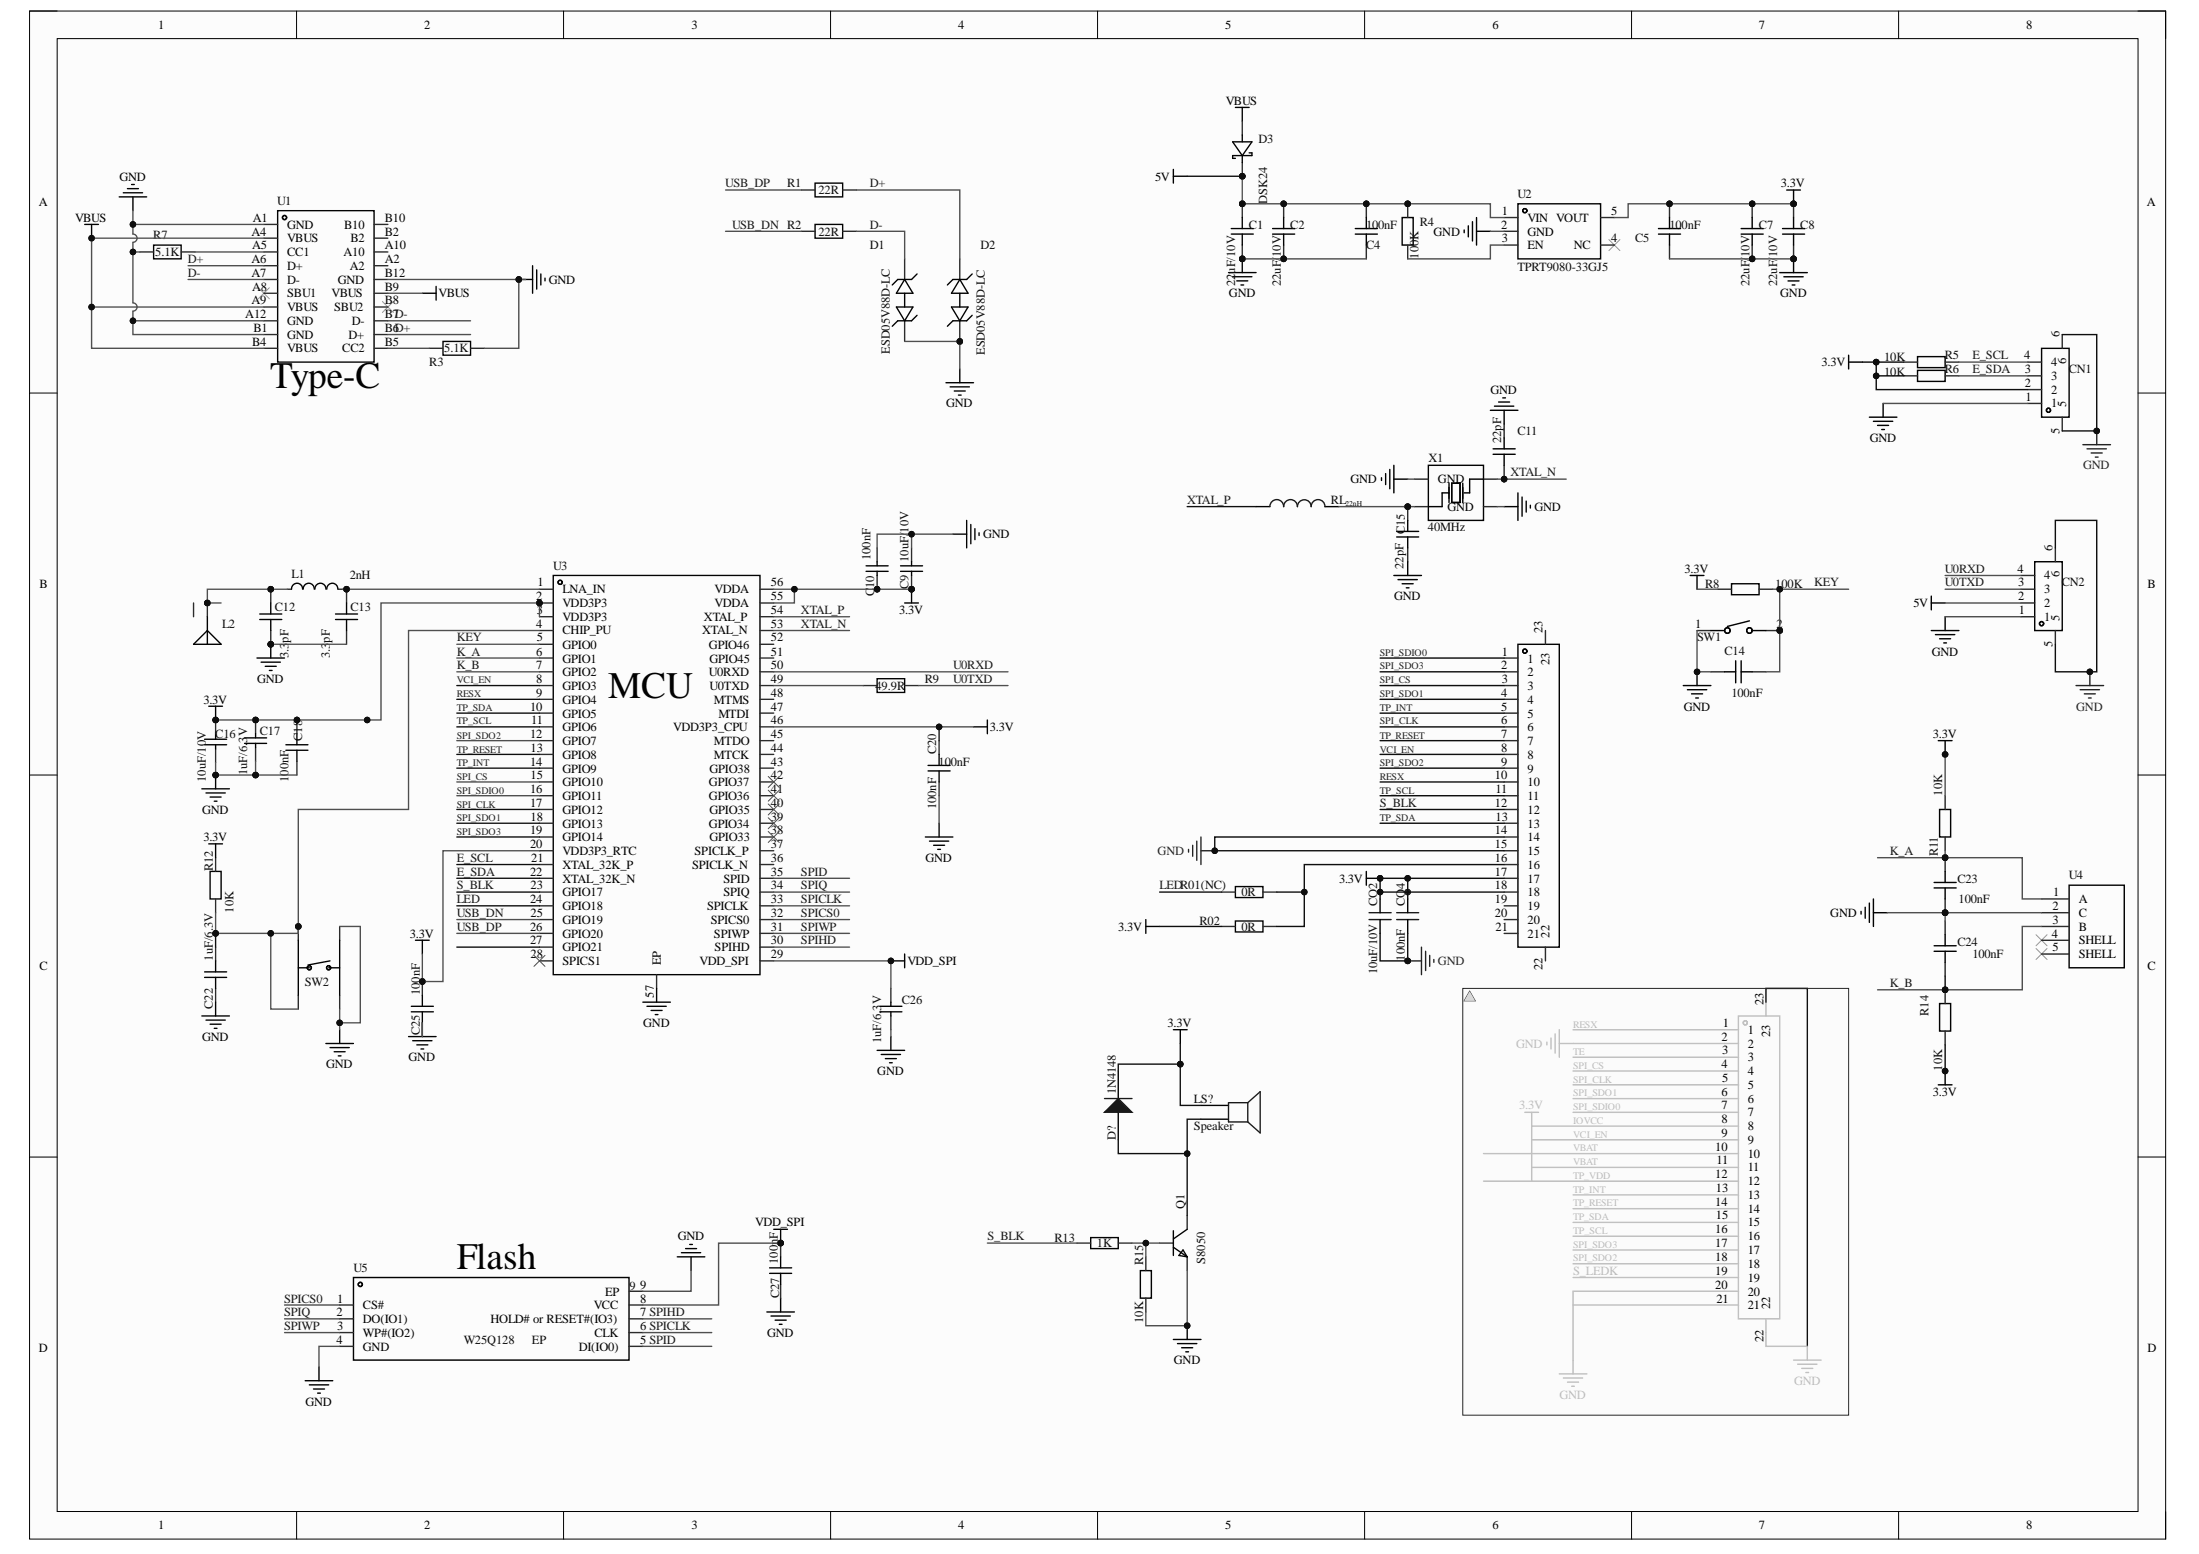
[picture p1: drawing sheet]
<svg xmlns="http://www.w3.org/2000/svg" width="297mm" height="210mm" viewBox="0 0 297 210" stroke-linecap="round" stroke-linejoin="round" font-family="sans-serif">
<defs><g id="words">
<g font-size="5.1">
<text x="36.5" y="52.4">Type-C</text>
<text x="82.2" y="94.3">MCU</text>
<text x="61.7" y="171.5">Flash</text>
</g>
<g font-size="1.7">
<text x="21.4" y="3.9">1</text>
<text x="57.3" y="3.9">2</text>
<text x="93.4" y="3.9">3</text>
<text x="129.4" y="3.9">4</text>
<text x="165.5" y="3.9">5</text>
<text x="201.6" y="3.9">6</text>
<text x="237.6" y="3.9">7</text>
<text x="273.7" y="3.9">8</text>
<text x="165.6" y="14.2">VBUS</text>
<text x="5.2" y="27.9">A</text>
<text x="10.1" y="30">VBUS</text>
<text x="16.1" y="24.4">GND</text>
<text x="34.1" y="30">A1</text>
<text x="52" y="30">B10</text>
<text x="156" y="24.4">5V</text>
<text x="202.9" y="29">1</text>
<text x="206.3" y="30">VIN VOUT</text>
<text x="217.7" y="29">5</text>
<text x="240.6" y="25.3">3.3V</text>
<text x="290" y="27.9">A</text>
<text x="34" y="35.5">A6</text>
<text x="34" y="31.8">A4</text>
<text x="34.1" y="33.7">A5</text>
<text x="38.8" y="34.6">CC1</text>
<text x="38.8" y="32.8">VBUS</text>
<text x="38.8" y="30.9">GND</text>
<text x="46.4" y="34.6">A10</text>
<text x="46.5" y="30.9">B10</text>
<text x="47.3" y="32.8">B2</text>
<text x="52" y="31.8">B2</text>
<text x="52" y="33.7">A10</text>
<text x="52" y="35.5">A2</text>
<text x="193.6" y="31.8">GND</text>
<text x="202.8" y="30.9">2</text>
<text x="202.9" y="32.8">3</text>
<text x="206.3" y="33.7">EN</text>
<text x="206.3" y="31.8">GND</text>
<text x="212.6" y="33.7">NC</text>
<text x="217.7" y="32.8">4</text>
<text x="34" y="41.1">A9</text>
<text x="34" y="37.4">A7</text>
<text x="34.1" y="39.3">A8</text>
<text x="38.8" y="40.2">SBU1</text>
<text x="38.8" y="38.3">D-</text>
<text x="38.8" y="36.5">D+</text>
<text x="44.8" y="40.2">VBUS</text>
<text x="45.6" y="38.3">GND</text>
<text x="47.2" y="36.5">A2</text>
<text x="52" y="37.4">B12</text>
<text x="52" y="39.3">B9</text>
<text x="52" y="41.1">B8</text>
<text x="59.3" y="40.2">VBUS</text>
<text x="74.1" y="38.3">GND</text>
<text x="166" y="40.2">GND</text>
<text x="240.5" y="40.2">GND</text>
<text x="33.1" y="43">A12</text>
<text x="34.1" y="46.7">B4</text>
<text x="34.2" y="44.8">B1</text>
<text x="38.8" y="47.6">VBUS</text>
<text x="38.8" y="45.8">GND</text>
<text x="38.8" y="43.9">GND</text>
<text x="38.8" y="42">VBUS</text>
<text x="45.1" y="42">SBU2</text>
<text x="46.2" y="47.6">CC2</text>
<text x="47.1" y="45.8">D+</text>
<text x="47.5" y="43.9">D-</text>
<text x="52" y="43">B7D-</text>
<text x="52" y="44.8">B6D+</text>
<text x="52" y="46.7">B5</text>
<text x="278.2" y="45.6" transform="rotate(-90 278.2 45.6)">6</text>
<text x="201.3" y="53.2">GND</text>
<text x="246.1" y="49.5">3.3V</text>
<text x="273.4" y="48.5">4</text>
<text x="273.5" y="52.3">2</text>
<text x="273.5" y="50.4">3</text>
<text x="277.1" y="53.2">2</text>
<text x="277.1" y="51.3">3</text>
<text x="277.1" y="49.5">4</text>
<text x="279.1" y="49.1" transform="rotate(-90 279.1 49.1)">6</text>
<text x="127.8" y="55">GND</text>
<text x="252.6" y="59.7">GND</text>
<text x="273.6" y="54.1">1</text>
<text x="277.1" y="55">1</text>
<text x="278.2" y="58.6" transform="rotate(-90 278.2 58.6)">5</text>
<text x="279.1" y="55" transform="rotate(-90 279.1 55)">5</text>
<text x="182.4" y="65.3">GND</text>
<text x="194.2" y="65.3">GND</text>
<text x="195.5" y="69">GND</text>
<text x="207.3" y="69">GND</text>
<text x="132.8" y="72.7">GND</text>
<text x="227.5" y="77.3">3.3V</text>
<text x="272.5" y="77.3">4</text>
<text x="277.2" y="74.4" transform="rotate(-90 277.2 74.4)">6</text>
<text x="278.2" y="77.9" transform="rotate(-90 278.2 77.9)">6</text>
<text x="5.3" y="79.4">B</text>
<text x="72.4" y="81">2</text>
<text x="72.5" y="82.9">3</text>
<text x="72.6" y="79.2">1</text>
<text x="76" y="80.1">LNA_IN</text>
<text x="76" y="82">VDD3P3</text>
<text x="76" y="83.8">VDD3P3</text>
<text x="95.1" y="83.8">XTAL_P</text>
<text x="96.5" y="82">VDDA</text>
<text x="96.5" y="80.1">VDDA</text>
<text x="104.1" y="82.9">54</text>
<text x="104.1" y="81">55</text>
<text x="104.1" y="79.2">56</text>
<text x="121.5" y="82.9">3.3V</text>
<text x="188.3" y="81">GND</text>
<text x="258.5" y="82">5V</text>
<text x="272.6" y="81">2</text>
<text x="272.6" y="79.2">3</text>
<text x="272.7" y="82.9">1</text>
<text x="276.1" y="83.8">1</text>
<text x="276.1" y="82">2</text>
<text x="276.1" y="80.1">3</text>
<text x="276.1" y="78.3">4</text>
<text x="278.2" y="83.8" transform="rotate(-90 278.2 83.8)">5</text>
<text x="290.1" y="79.4">B</text>
<text x="72.4" y="84.8">4</text>
<text x="72.4" y="88.6">6</text>
<text x="72.5" y="86.6">5</text>
<text x="76" y="85.7">CHIP_PU</text>
<text x="76" y="87.6">GPIO0</text>
<text x="76" y="89.5">GPIO1</text>
<text x="94.8" y="85.7">XTAL_N</text>
<text x="95.8" y="87.6">GPIO46</text>
<text x="95.9" y="89.5">GPIO45</text>
<text x="104.1" y="88.6">51</text>
<text x="104.1" y="86.6">52</text>
<text x="104.1" y="84.8">53</text>
<text x="202.9" y="88.6">1</text>
<text x="206.3" y="89.5">1</text>
<text x="208.4" y="85.5" transform="rotate(-90 208.4 85.5)">23</text>
<text x="209.3" y="89.8" transform="rotate(-90 209.3 89.8)">23</text>
<text x="229" y="84.8">1</text>
<text x="240" y="84.8">2</text>
<text x="260.9" y="88.6">GND</text>
<text x="277.2" y="87.4" transform="rotate(-90 277.2 87.4)">5</text>
<text x="27.5" y="95.1">3.3V</text>
<text x="34.7" y="92.3">GND</text>
<text x="71.6" y="96">10</text>
<text x="72.4" y="90.4">7</text>
<text x="72.4" y="92.3">8</text>
<text x="72.4" y="94.1">9</text>
<text x="76" y="91.3">GPIO2</text>
<text x="76" y="93.2">GPIO3</text>
<text x="76" y="95.1">GPIO4</text>
<text x="95.8" y="91.3">U0RXD</text>
<text x="95.9" y="93.2">U0TXD</text>
<text x="96.4" y="95.1">MTMS</text>
<text x="104.1" y="96">47</text>
<text x="104.1" y="94.1">48</text>
<text x="104.1" y="92.3">49</text>
<text x="104.1" y="90.4">50</text>
<text x="202.8" y="90.4">2</text>
<text x="202.8" y="94.1">4</text>
<text x="202.8" y="96">5</text>
<text x="202.9" y="92.3">3</text>
<text x="206.3" y="91.3">2</text>
<text x="206.3" y="93.2">3</text>
<text x="206.3" y="95.1">4</text>
<text x="227.5" y="96">GND</text>
<text x="71.6" y="99.7">12</text>
<text x="71.7" y="101.6">13</text>
<text x="71.8" y="97.8">11</text>
<text x="76" y="96.9">GPIO5</text>
<text x="76" y="98.8">GPIO6</text>
<text x="76" y="100.6">GPIO7</text>
<text x="90.9" y="98.8">VDD3P3_CPU</text>
<text x="96.4" y="100.6">MTDO</text>
<text x="97" y="96.9">MTDI</text>
<text x="104.1" y="101.6">44</text>
<text x="104.1" y="99.7">45</text>
<text x="104.1" y="97.8">46</text>
<text x="133.7" y="98.8">3.3V</text>
<text x="202.8" y="97.8">6</text>
<text x="202.8" y="99.7">7</text>
<text x="202.8" y="101.6">8</text>
<text x="206.3" y="96.9">5</text>
<text x="206.3" y="98.8">6</text>
<text x="206.3" y="100.6">7</text>
<text x="261.1" y="99.7">3.3V</text>
<text x="71.6" y="103.4">14</text>
<text x="71.6" y="107.1">16</text>
<text x="71.7" y="105.3">15</text>
<text x="76" y="102.5">GPIO8</text>
<text x="76" y="104.3">GPIO9</text>
<text x="76" y="106.2">GPIO10</text>
<text x="95.8" y="106.2">GPIO37</text>
<text x="95.9" y="104.3">GPIO38</text>
<text x="96.4" y="102.5">MTCK</text>
<text x="104.1" y="107.1">41</text>
<text x="104.1" y="105.3">42</text>
<text x="104.1" y="103.4">43</text>
<text x="201.9" y="105.3">10</text>
<text x="202" y="107.1">11</text>
<text x="202.8" y="103.4">9</text>
<text x="206.3" y="102.5">8</text>
<text x="206.3" y="104.3">9</text>
<text x="206.3" y="106.2">10</text>
<text x="27.3" y="109.9">GND</text>
<text x="27.5" y="113.6">3.3V</text>
<text x="71.6" y="109">17</text>
<text x="71.6" y="112.7">19</text>
<text x="71.7" y="110.8">18</text>
<text x="76" y="108.1">GPIO11</text>
<text x="76" y="109.9">GPIO12</text>
<text x="76" y="111.8">GPIO13</text>
<text x="76" y="113.6">GPIO14</text>
<text x="95.8" y="111.8">GPIO34</text>
<text x="95.8" y="108.1">GPIO36</text>
<text x="95.9" y="113.6">GPIO33</text>
<text x="95.9" y="109.9">GPIO35</text>
<text x="104.1" y="112.7">38</text>
<text x="104.1" y="110.8">39</text>
<text x="104.1" y="109">40</text>
<text x="201.9" y="109">12</text>
<text x="201.9" y="112.7">14</text>
<text x="202" y="110.8">13</text>
<text x="206.3" y="108.1">11</text>
<text x="206.3" y="109.9">12</text>
<text x="206.3" y="111.8">13</text>
<text x="206.3" y="113.6">14</text>
<text x="71.6" y="114.6">20</text>
<text x="71.6" y="118.3">22</text>
<text x="71.8" y="116.4">21</text>
<text x="76" y="115.5">VDD3P3_RTC</text>
<text x="76" y="117.3">XTAL_32K_P</text>
<text x="76" y="119.2">XTAL_32K_N</text>
<text x="93.5" y="117.3">SPICLK_N</text>
<text x="93.8" y="115.5">SPICLK_P</text>
<text x="97.7" y="119.2">SPID</text>
<text x="104.1" y="118.3">35</text>
<text x="104.1" y="116.4">36</text>
<text x="104.1" y="114.6">37</text>
<text x="125" y="116.4">GND</text>
<text x="180.9" y="119.2">3.3V</text>
<text x="201.9" y="114.6">15</text>
<text x="201.9" y="116.4">16</text>
<text x="201.9" y="118.3">17</text>
<text x="206.3" y="115.5">15</text>
<text x="206.3" y="117.3">16</text>
<text x="206.3" y="119.2">17</text>
<text x="71.6" y="122">24</text>
<text x="71.6" y="125.7">26</text>
<text x="71.7" y="120.1">23</text>
<text x="71.7" y="123.9">25</text>
<text x="76" y="121.1">GPIO17</text>
<text x="76" y="122.9">GPIO18</text>
<text x="76" y="124.8">GPIO19</text>
<text x="95.5" y="122.9">SPICLK</text>
<text x="96" y="124.8">SPICS0</text>
<text x="97.7" y="121.1">SPIQ</text>
<text x="104.1" y="125.7">31</text>
<text x="104.1" y="123.9">32</text>
<text x="104.1" y="122">33</text>
<text x="104.1" y="120.1">34</text>
<text x="151" y="125.7">3.3V</text>
<text x="201.9" y="120.1">18</text>
<text x="201.9" y="122">19</text>
<text x="201.9" y="123.9">20</text>
<text x="202" y="125.7">21</text>
<text x="206.3" y="121.1">18</text>
<text x="206.3" y="122.9">19</text>
<text x="206.3" y="124.8">20</text>
<text x="247.2" y="123.9">GND</text>
<text x="277.2" y="122.9">2</text>
<text x="277.2" y="124.8">3</text>
<text x="277.3" y="121.1">1</text>
<text x="280.8" y="122">A</text>
<text x="280.8" y="123.9">C</text>
<text x="280.8" y="125.7">B</text>
<text x="5.3" y="131">C</text>
<text x="55.4" y="126.6">3.3V</text>
<text x="71.6" y="127.6">27</text>
<text x="71.7" y="129.4">28</text>
<text x="76" y="126.6">GPIO20</text>
<text x="76" y="128.5">GPIO21</text>
<text x="76" y="130.4">SPICS1</text>
<text x="89.3" y="130.4" transform="rotate(-90 89.3 130.4)">EP</text>
<text x="94.5" y="130.4">VDD_SPI</text>
<text x="96.4" y="126.6">SPIWP</text>
<text x="96.5" y="128.5">SPIHD</text>
<text x="104.1" y="129.4">29</text>
<text x="104.1" y="127.6">30</text>
<text x="122.6" y="130.4">VDD_SPI</text>
<text x="206.3" y="126.6">21</text>
<text x="208.4" y="131" transform="rotate(-90 208.4 131)">22</text>
<text x="209.3" y="126.6" transform="rotate(-90 209.3 126.6)">22</text>
<text x="277.2" y="126.6">4</text>
<text x="277.2" y="128.5">5</text>
<text x="280.8" y="127.6">SHELL</text>
<text x="280.8" y="129.4">SHELL</text>
<text x="290.1" y="131">C</text>
<text x="88.3" y="134.7" transform="rotate(-90 88.3 134.7)">57</text>
<text x="238.2" y="135.8" transform="rotate(-90 238.2 135.8)">23</text>
<text x="27.3" y="140.6">GND</text>
<text x="55.2" y="143.4">GND</text>
<text x="86.9" y="138.7">GND</text>
<text x="157.7" y="138.7">3.3V</text>
<text x="232.5" y="140.6">2</text>
<text x="232.6" y="142.4">3</text>
<text x="232.7" y="138.7">1</text>
<text x="236.1" y="139.6">1</text>
<text x="236.1" y="141.5">2</text>
<text x="236.1" y="143.4">3</text>
<text x="239.1" y="140.1" transform="rotate(-90 239.1 140.1)">23</text>
<text x="44" y="144.3">GND</text>
<text x="118.5" y="145.2">GND</text>
<text x="232.5" y="144.3">4</text>
<text x="232.5" y="148">6</text>
<text x="232.5" y="149.9">7</text>
<text x="232.6" y="146.1">5</text>
<text x="236.1" y="145.2">4</text>
<text x="236.1" y="147.1">5</text>
<text x="236.1" y="148.9">6</text>
<text x="261.1" y="148">3.3V</text>
<text x="231.7" y="155.4">10</text>
<text x="232.5" y="151.7">8</text>
<text x="232.5" y="153.6">9</text>
<text x="236.1" y="150.8">7</text>
<text x="236.1" y="152.6">8</text>
<text x="236.1" y="154.5">9</text>
<text x="231.7" y="159.1">12</text>
<text x="231.8" y="161">13</text>
<text x="231.9" y="157.3">11</text>
<text x="236.1" y="156.4">10</text>
<text x="236.1" y="158.2">11</text>
<text x="236.1" y="160.1">12</text>
<text x="236.1" y="161.9">13</text>
<text x="91.5" y="167.5">GND</text>
<text x="102" y="165.6">VDD_SPI</text>
<text x="231.7" y="162.9">14</text>
<text x="231.7" y="166.6">16</text>
<text x="231.8" y="164.7">15</text>
<text x="236.1" y="163.8">14</text>
<text x="236.1" y="165.6">15</text>
<text x="236.1" y="167.5">16</text>
<text x="231.7" y="168.4">17</text>
<text x="231.7" y="170.4">18</text>
<text x="231.7" y="172.2">19</text>
<text x="236.1" y="169.4">17</text>
<text x="236.1" y="171.3">18</text>
<text x="236.1" y="173.2">19</text>
<text x="45.5" y="177.8">2</text>
<text x="45.6" y="175.9">1</text>
<text x="45.6" y="179.7">3</text>
<text x="49" y="176.9">CS#</text>
<text x="49" y="178.7">DO(IO1)</text>
<text x="66.3" y="178.7">HOLD# or RESET#(IO3)</text>
<text x="80.2" y="176.9">VCC</text>
<text x="81.7" y="175">EP</text>
<text x="86.5" y="179.7">6 SPICLK</text>
<text x="86.5" y="177.8">7 SPIHD</text>
<text x="86.5" y="175.9">8</text>
<text x="86.5" y="174.1">9</text>
<text x="231.7" y="174.1">20</text>
<text x="231.9" y="175.9">21</text>
<text x="236.1" y="175">20</text>
<text x="236.1" y="176.9">21</text>
<text x="239.1" y="176.8" transform="rotate(-90 239.1 176.8)">22</text>
<text x="5.2" y="182.6">D</text>
<text x="45.5" y="181.5">4</text>
<text x="49" y="180.6">WP#(IO2)</text>
<text x="49" y="182.4">GND</text>
<text x="78.2" y="182.4">DI(IO0)</text>
<text x="80.3" y="180.6">CLK</text>
<text x="86.5" y="181.5">5 SPID</text>
<text x="103.6" y="180.6">GND</text>
<text x="158.6" y="184.3">GND</text>
<text x="238.2" y="181.3" transform="rotate(-90 238.2 181.3)">22</text>
<text x="290.1" y="182.6">D</text>
<text x="41.2" y="189.9">GND</text>
<text x="21.4" y="206.6">1</text>
<text x="57.3" y="206.6">2</text>
<text x="93.4" y="206.6">3</text>
<text x="129.4" y="206.6">4</text>
<text x="165.5" y="206.6">5</text>
<text x="201.6" y="206.6">6</text>
<text x="237.6" y="206.6">7</text>
<text x="273.7" y="206.6">8</text>
</g>
<g font-size="1.7" fill="#0e0e0e">
<text x="170" y="19.3">D3</text>
<text x="37.4" y="27.7">U1</text>
<text x="106.3" y="25.3">R1</text>
<text x="110.6" y="26.3">22R</text>
<text x="171.2" y="27.5" transform="rotate(-90 171.2 27.5)">DSK24</text>
<text x="205" y="26.8">U2</text>
<text x="20.7" y="32.3">R7</text>
<text x="21" y="34.6">5.1K</text>
<text x="110.6" y="31.8">22R</text>
<text x="117.5" y="33.7">D1</text>
<text x="132.5" y="33.7">D2</text>
<text x="168.7" y="30.9">C1</text>
<text x="173" y="34.7" transform="rotate(-90 173 34.7)">10V</text>
<text x="174.3" y="30.9">C2</text>
<text x="184.5" y="33.7">C4</text>
<text x="184.5" y="30.9">100nF</text>
<text x="191.6" y="34.9" transform="rotate(-90 191.6 34.9)">100K</text>
<text x="191.8" y="30.5">R4</text>
<text x="220.9" y="32.8">C5</text>
<text x="225.5" y="30.9">100nF</text>
<text x="236.3" y="34.7" transform="rotate(-90 236.3 34.7)">10V</text>
<text x="237.6" y="30.9">C7</text>
<text x="240.1" y="34.7" transform="rotate(-90 240.1 34.7)">10V</text>
<text x="243.2" y="30.9">C8</text>
<text x="166.9" y="38.7" transform="rotate(-90 166.9 38.7)">22</text>
<text x="166.9" y="37" transform="rotate(-90 166.9 37)">uF/10V</text>
<text x="173" y="38.7" transform="rotate(-90 173 38.7)">22uF/</text>
<text x="205" y="36.6">TPRT9080-33GJ5</text>
<text x="236.3" y="38.7" transform="rotate(-90 236.3 38.7)">22uF/</text>
<text x="240.1" y="38.7" transform="rotate(-90 240.1 38.7)">22uF/</text>
<text x="60" y="47.6">5.1K</text>
<text x="120.2" y="47.8" transform="rotate(-90 120.2 47.8)">ESD05V88D-LC</text>
<text x="133" y="47.9" transform="rotate(-90 133 47.9)">ESD05V88D-LC</text>
<text x="58" y="49.5">R3</text>
<text x="254.5" y="48.7">10K</text>
<text x="254.5" y="50.7">10K</text>
<text x="262.7" y="48.5">R5</text>
<text x="262.7" y="50.4">R6</text>
<text x="279.4" y="50.4">CN1</text>
<text x="202.8" y="59.9" transform="rotate(-90 202.8 59.9)">22pF</text>
<text x="205" y="58.8">C11</text>
<text x="193" y="62.5">X1</text>
<text x="122.7" y="71.9" transform="rotate(-90 122.7 71.9)">10V</text>
<text x="179.8" y="68">RL</text>
<text x="192.9" y="71.8">40MHz</text>
<text x="74.7" y="77">U3</text>
<text x="117.6" y="75.6" transform="rotate(-90 117.6 75.6)">100nF</text>
<text x="122.7" y="75.9" transform="rotate(-90 122.7 75.9)">10uF/</text>
<text x="189.6" y="76.8" transform="rotate(-90 189.6 76.8)">22pF</text>
<text x="189.8" y="72.2" transform="rotate(-90 189.8 72.2)">C15</text>
<text x="37.1" y="82.6">C12</text>
<text x="39.4" y="78.1">L1</text>
<text x="47.2" y="78.3">2nH</text>
<text x="47.3" y="82.6">C13</text>
<text x="118.1" y="80.5" transform="rotate(-90 118.1 80.5)">C</text>
<text x="118.1" y="79.4" transform="rotate(-90 118.1 79.4)">10</text>
<text x="122.7" y="79.6" transform="rotate(-90 122.7 79.6)">C9</text>
<text x="230.3" y="79.4">R8</text>
<text x="239.8" y="79.4">100K</text>
<text x="278.5" y="79.2">CN2</text>
<text x="30" y="84.8">L2</text>
<text x="39" y="88.9" transform="rotate(-90 39 88.9)">3.3</text>
<text x="39" y="86.8" transform="rotate(-90 39 86.8)">pF</text>
<text x="44.5" y="88.9" transform="rotate(-90 44.5 88.9)">3.3</text>
<text x="44.5" y="86.8" transform="rotate(-90 44.5 86.8)">pF</text>
<text x="229.2" y="86.6">SW1</text>
<text x="233" y="88.5">C14</text>
<text x="118.3" y="93.2">49.9R</text>
<text x="124.9" y="92.3">R9</text>
<text x="233.9" y="94.1">100nF</text>
<text x="29.1" y="99.7">C16</text>
<text x="33.4" y="100.3" transform="rotate(-90 33.4 100.3)">3</text>
<text x="33.4" y="99.5" transform="rotate(-90 33.4 99.5)">V</text>
<text x="35.1" y="99.3">C17</text>
<text x="40.8" y="100" transform="rotate(-90 40.8 100)">C18</text>
<text x="126.5" y="101.9" transform="rotate(-90 126.5 101.9)">C20</text>
<text x="27.8" y="105.6" transform="rotate(-90 27.8 105.6)">10uF/10V</text>
<text x="33.4" y="104.7" transform="rotate(-90 33.4 104.7)">1uF/6.</text>
<text x="39" y="105.6" transform="rotate(-90 39 105.6)">100nF</text>
<text x="126.8" y="103.4">100nF</text>
<text x="262.4" y="107.5" transform="rotate(-90 262.4 107.5)">10K</text>
<text x="126.5" y="109.3" transform="rotate(-90 126.5 109.3)">100nF</text>
<text x="28.7" y="117.7" transform="rotate(-90 28.7 117.7)">R12</text>
<text x="261.8" y="115.7" transform="rotate(-90 261.8 115.7)">R11</text>
<text x="264.4" y="119.2">C23</text>
<text x="279.4" y="118.8">U4</text>
<text x="31.5" y="123.3" transform="rotate(-90 31.5 123.3)">10K</text>
<text x="162" y="124.9">R02</text>
<text x="167.7" y="121.1">0R</text>
<text x="167.7" y="125.7">0R</text>
<text x="186" y="122.3" transform="rotate(-90 186 122.3)">CO2</text>
<text x="189.8" y="122.3" transform="rotate(-90 189.8 122.3)">CO</text>
<text x="189.8" y="120.1" transform="rotate(-90 189.8 120.1)">4</text>
<text x="264.6" y="122">100nF</text>
<text x="28.7" y="129.8" transform="rotate(-90 28.7 129.8)">1uF/6.3V</text>
<text x="186" y="131.6" transform="rotate(-90 186 131.6)">10uF/10V</text>
<text x="189.8" y="129.8" transform="rotate(-90 189.8 129.8)">100nF</text>
<text x="264.4" y="127.7">C24</text>
<text x="266.4" y="129.4">100nF</text>
<text x="28.7" y="136.3" transform="rotate(-90 28.7 136.3)">C22</text>
<text x="41.2" y="133.1">SW2</text>
<text x="56.7" y="134.4" transform="rotate(-90 56.7 134.4)">100nF</text>
<text x="119" y="136.5" transform="rotate(-90 119 136.5)">3</text>
<text x="119" y="135.7" transform="rotate(-90 119 135.7)">V</text>
<text x="121.8" y="135.6">C26</text>
<text x="260.5" y="137.2" transform="rotate(-90 260.5 137.2)">R14</text>
<text x="56.7" y="139.8" transform="rotate(-90 56.7 139.8)">C25</text>
<text x="119" y="140.9" transform="rotate(-90 119 140.9)">1uF/6.</text>
<text x="150.7" y="147.8" transform="rotate(-90 150.7 147.8)">1N4148</text>
<text x="161.3" y="148.9">LS?</text>
<text x="262.4" y="144.6" transform="rotate(-90 262.4 144.6)">10K</text>
<text x="150.7" y="154" transform="rotate(-90 150.7 154)">D?</text>
<text x="161.3" y="152.6">Speaker</text>
<text x="142.4" y="167.8">R13</text>
<text x="160" y="163.3" transform="rotate(-90 160 163.3)">Q1</text>
<text x="47.8" y="171.8">U5</text>
<text x="105.1" y="170.7" transform="rotate(-90 105.1 170.7)">100nF</text>
<text x="148.2" y="168.4">1K</text>
<text x="154.4" y="170.9" transform="rotate(-90 154.4 170.9)">R15</text>
<text x="162.8" y="170.7" transform="rotate(-90 162.8 170.7)">S8050</text>
<text x="85" y="174.3">9</text>
<text x="105.2" y="175.4" transform="rotate(-90 105.2 175.4)">C27</text>
<text x="154.4" y="178.7" transform="rotate(-90 154.4 178.7)">10K</text>
<text x="62.6" y="181.5">W25Q128</text>
<text x="71.8" y="181.5">EP</text>
</g>
<g font-size="1.7" fill="#1c1c1c">
<text x="98" y="25.3">USB_DP</text>
<text x="117.5" y="25.3">D+</text>
<text x="25.4" y="35.5">D+</text>
<text x="98.9" y="30.9">USB_DN R2</text>
<text x="117.5" y="30.9">D-</text>
<text x="25.4" y="37.4">D-</text>
<text x="266.4" y="48.5">E_SCL</text>
<text x="266.4" y="50.4">E_SDA</text>
<text x="204" y="64.3">XTAL_N</text>
<text x="160.3" y="68">XTAL_P</text>
<text x="262.7" y="77.3">U0RXD</text>
<text x="108.2" y="82.9">XTAL_P</text>
<text x="245" y="79.2">KEY</text>
<text x="262.7" y="79.2">U0TXD</text>
<text x="61.7" y="86.6">KEY</text>
<text x="61.7" y="88.6">K_A</text>
<text x="108.2" y="84.8">XTAL_N</text>
<text x="61.7" y="90.4">K_B</text>
<text x="128.7" y="92.3">U0TXD</text>
<text x="128.7" y="90.4">U0RXD</text>
<text x="186.4" y="109">S_BLK</text>
<text x="61.7" y="116.4">E_SCL</text>
<text x="61.7" y="118.3">E_SDA</text>
<text x="108.2" y="118.3">SPID</text>
<text x="255.3" y="115.5">K_A</text>
<text x="61.7" y="122">LED</text>
<text x="61.7" y="123.9">USB_DN</text>
<text x="61.7" y="125.7">USB_DP</text>
<text x="61.7" y="120.1">S_BLK</text>
<text x="108.2" y="125.7">SPIWP</text>
<text x="108.2" y="123.9">SPICS0</text>
<text x="108.2" y="122">SPICLK</text>
<text x="108.2" y="120.1">SPIQ</text>
<text x="156.6" y="120.1">LEDR01(NC)</text>
<text x="108.2" y="127.6">SPIHD</text>
<text x="255.3" y="133.3">K_B</text>
<text x="133.4" y="167.5">S_BLK</text>
<text x="38.4" y="177.8">SPIQ</text>
<text x="38.4" y="179.7">SPIWP</text>
<text x="38.4" y="175.9">SPICS0</text>
</g>
<g font-size="1.7" fill="#262626">
<text x="281.4" y="63.4">GND</text>
<text x="280.5" y="96">GND</text>
<text x="156.4" y="115.5">GND</text>
<text x="194.2" y="130.4">GND</text>
</g>
<g font-size="1.7" fill="#bebebe">
<text x="204.8" y="141.5">GND</text>
<text x="205.2" y="149.9">3.3V</text>
<text x="212.5" y="172.2">S_LEDK</text>
<text x="210.6" y="188.9">GND</text>
<text x="242.3" y="187.1">GND</text>
</g>
<g font-size="1.4" fill="#262626">
<text x="186.4" y="88.6">SPI_SDIO0</text>
<text x="61.7" y="92.3">VCI_EN</text>
<text x="61.7" y="94.1">RESX</text>
<text x="61.7" y="96">TP_SDA</text>
<text x="186.4" y="92.3">SPI_CS</text>
<text x="186.4" y="94.1">SPI_SDO1</text>
<text x="186.4" y="96">TP_INT</text>
<text x="186.4" y="90.4">SPI_SDO3</text>
<text x="61.7" y="101.6">TP_RESET</text>
<text x="61.7" y="97.8">TP_SCL</text>
<text x="61.7" y="99.8">SPI_SDO2</text>
<text x="186.4" y="101.6">VCI_EN</text>
<text x="186.4" y="97.8">SPI_CLK</text>
<text x="186.4" y="99.8">TP_RESET</text>
<text x="61.7" y="105.4">SPI_CS</text>
<text x="61.7" y="103.5">TP_INT</text>
<text x="61.7" y="107.2">SPI_SDIO0</text>
<text x="186.4" y="105.4">RESX</text>
<text x="186.4" y="107.2">TP_SCL</text>
<text x="186.4" y="103.5">SPI_SDO2</text>
<text x="61.7" y="109.1">SPI_CLK</text>
<text x="61.7" y="110.9">SPI_SDO1</text>
<text x="61.7" y="112.8">SPI_SDO3</text>
<text x="186.4" y="110.9">TP_SDA</text>
</g>
<g font-size="1.4" fill="#bebebe">
<text x="212.5" y="138.8">RESX</text>
<text x="212.5" y="142.5">TE</text>
<text x="212.5" y="144.4">SPI_CS</text>
<text x="212.5" y="149.9">SPI_SDIO0</text>
<text x="212.5" y="148.1">SPI_SDO1</text>
<text x="212.5" y="146.2">SPI_CLK</text>
<text x="212.5" y="151.8">IOVCC</text>
<text x="212.5" y="153.7">VCI_EN</text>
<text x="212.5" y="155.5">VBAT</text>
<text x="212.5" y="157.4">VBAT</text>
<text x="212.5" y="159.2">TP_VDD</text>
<text x="212.5" y="161.1">TP_INT</text>
<text x="212.5" y="162.9">TP_RESET</text>
<text x="212.5" y="164.8">TP_SDA</text>
<text x="212.5" y="166.7">TP_SCL</text>
<text x="212.5" y="168.5">SPI_SDO3</text>
<text x="212.5" y="170.4">SPI_SDO2</text>
</g>
<text font-size="1" fill="#0e0e0e" x="181.7" y="68.4">22nH</text>
</g></defs>
<path d="M4 1.5h288.5v206.4h-288.5z" fill-rule="evenodd" fill="#fcfcfc"/>
<path d="M4 1.5h288.5v206.4h-288.5z" fill="none" stroke="#000" stroke-width=".14"/>
<path d="M7.7 5.2h281.1v199h-281.1z" fill-rule="evenodd" fill="#fcfcfc"/>
<g fill="none" stroke="#000" stroke-width=".14">
<path d="M4 1.5h3.7M7.7 5.2h281.1v199h-281.1zM40.1 1.5v3.7M76.1 1.5v3.7M112.2 1.5v3.7M148.3 1.5v3.7M184.3 1.5v3.7M220.4 1.5v3.7M256.5 1.5v3.7M288.8 1.5h3.7v3.7M4 53.1h3.7M288.8 53.1h3.7"/>
<path d="M4 104.7h3.7M288.8 104.7h3.7M4 156.3h3.7M288.8 156.3h3.7M40.1 204.2v3.7M76.1 204.2v3.7M112.2 204.2v3.7M148.3 204.2v3.7M184.3 204.2v3.7M220.4 204.2v3.7M256.5 204.2v3.7M292.5 204.2v3.7"/>
</g>
<circle cx="190.1" cy="120.5" r=".37" fill="#0e0e0e"/>
<circle cx="190.1" cy="120.5" r=".37" fill="none" stroke="#0e0e0e" stroke-width=".14"/>
<path d="M197.6 133.5h52.1v57.7h-52.1z" fill-rule="evenodd" fill="#fbfbfb"/>
<path d="M34.9 38.9l1.5 1.5M36.4 38.9l-1.5 1.5M51.7 40.7l1.4 1.5M53.1 40.7l-1.4 1.5M275 126.3l1.5 1.4M275 128.1l1.5 1.5M276.5 126.3l-1.5 1.4M276.5 128.1l-1.5 1.5" fill="none" stroke="#969696" stroke-width=".14"/>
<g fill="none" stroke="#000" stroke-width=".19">
<path d="M37.5 28.5h13v20.4h-13zM279.5 119.6h7.4v11.1h-7.4z"/>
<circle cx="38.4" cy="29.4" r=".28"/>
</g>
<g fill="none" stroke="#292929" stroke-width=".19">
<path d="M35.6 30.3h1.9M35.6 32.2h1.9M35.6 34h1.9M35.6 35.9h1.9M35.6 37.7h1.9M35.6 39.6h1.9M50.5 30.3h1.9M50.5 32.2h1.9M50.5 34h1.9M50.5 35.9h1.9M50.5 37.7h1.9M50.5 39.6h1.9"/>
<path d="M35.6 41.5h1.9M35.6 43.3h1.9M35.6 45.2h1.9M35.6 47h1.9M50.5 41.5h1.9M50.5 43.3h1.9M50.5 45.2h1.9M50.5 47h1.9M275.8 121.4h3.7M275.8 123.3h3.7M275.8 125.1h3.7M275.8 127h3.7"/>
<path d="M275.8 128.9h3.7"/>
</g>
<circle cx="240.4" cy="85.2" r=".37" fill="#0e0e0e"/>
<circle cx="240.4" cy="85.2" r=".37" fill="none" stroke="#0e0e0e" stroke-width=".14"/>
<path d="M229.2 85.2h1.9M238.5 85.2h1.9" fill="none" stroke="#292929" stroke-width=".19"/>
<circle cx="240.4" cy="85.2" r=".37" fill="#0e0e0e"/>
<circle cx="240.4" cy="85.2" r=".37" fill="none" stroke="#0e0e0e" stroke-width=".14"/>
<g fill="none" stroke="#000" stroke-width=".19">
<path d="M165.9 36.8h3.8M166.5 37.4h2.6M167.1 37.9h1.4M167.6 38.5h.4M167.8 35v1.8M197.8 31.1v.3M198.3 30.5v1.5M198.9 29.9v2.7M199.4 29.4v3.7M199.4 31.2h1.9M205 27.5h11.2v7.5h-11.2zM231.1 85.2h1.9"/>
<path d="M236.3 83.9l-3 .7M236.7 85.2h1.8"/>
<circle cx="206" cy="28.5" r=".28"/>
<circle cx="233.3" cy="85.2" r=".37"/>
<circle cx="236.3" cy="85.2" r=".37"/>
</g>
<path d="M217.3 32.4l1.5 1.4M218.8 32.4l-1.5 1.4" fill="none" stroke="#969696" stroke-width=".14"/>
<path d="M203.2 33.1h1.8M203.2 29.4h1.8M203.2 31.2h1.8M216.2 33.1h1.9M216.2 29.4h1.9" fill="none" stroke="#292929" stroke-width=".19"/>
<circle cx="167.8" cy="35" r=".37" fill="#0e0e0e"/>
<circle cx="167.8" cy="35" r=".37" fill="none" stroke="#0e0e0e" stroke-width=".14"/>
<path d="M240.4 36.8h3.7M241 37.4h2.6M241.5 37.9h1.5M242.1 38.5h.4M242.3 35v1.8" fill="none" stroke="#000" stroke-width=".19"/>
<circle cx="242.3" cy="35" r=".38" fill="#0e0e0e"/>
<circle cx="242.3" cy="35" r=".38" fill="none" stroke="#0e0e0e" stroke-width=".14"/>
<path d="M241.3 25.7h1.9M242.3 25.7v1.8" fill="none" stroke="#000" stroke-width=".19"/>
<circle cx="242.3" cy="27.5" r=".37" fill="#0e0e0e"/>
<circle cx="242.3" cy="27.5" r=".37" fill="none" stroke="#0e0e0e" stroke-width=".14"/>
<path d="M228.3 77.7h1.9M229.2 77.7v1.9M227.4 92.6h3.7M227.9 93.2h2.6M228.5 93.7h1.5M229.1 94.3h.3M229.2 90.7v1.9M118.5 141.9h3.7M119 142.4h2.6M119.6 143h1.5M120.2 143.5h.3M120.3 140v1.9" fill="none" stroke="#000" stroke-width=".19"/>
<circle cx="229.2" cy="90.7" r=".37" fill="#0e0e0e"/>
<circle cx="229.2" cy="90.7" r=".37" fill="none" stroke="#0e0e0e" stroke-width=".14"/>
<path d="M28.2 95.4h1.9M29.1 95.4v1.9" fill="none" stroke="#000" stroke-width=".19"/>
<circle cx="29.1" cy="97.3" r=".37" fill="#0e0e0e"/>
<circle cx="29.1" cy="97.3" r=".37" fill="none" stroke="#0e0e0e" stroke-width=".14"/>
<path d="M27.3 106.5h3.7M27.8 107.1h2.6M28.4 107.7h1.5M28.9 108.2h.4M29.1 104.7v1.8" fill="none" stroke="#000" stroke-width=".19"/>
<circle cx="29.1" cy="104.7" r=".37" fill="#0e0e0e"/>
<circle cx="29.1" cy="104.7" r=".37" fill="none" stroke="#0e0e0e" stroke-width=".14"/>
<path d="M120.3 129.8h1.9M122.2 128.9v1.8" fill="none" stroke="#000" stroke-width=".19"/>
<circle cx="120.3" cy="129.8" r=".37" fill="#0e0e0e"/>
<circle cx="120.3" cy="129.8" r=".37" fill="none" stroke="#0e0e0e" stroke-width=".14"/>
<g fill="none" stroke="#000" stroke-width=".19">
<path d="M11.4 30.3h1.9M12.4 30.3v1.9M16.1 26.6h3.7M16.7 26h2.6M17.2 25.5h1.5M17.8 24.9h.3M18 26.6v1.9M128.7 72.1h1.9M130.6 70.3v3.7M131.1 70.8v2.7M131.7 71.4v1.5M132.3 72v.3"/>
<path d="M186.6 64.5v.4M187.2 64v1.5M187.7 63.4v2.6M188.3 64.7h1.9M188.3 62.9v3.7M192.9 62.9h7.5v7.4h-7.5zM195.7 65.3v2.6M195.7 66.6h-.9v1.8h-1.9M196.1 65.3h1.1v2.6h-1.1zM197.6 65.3v2.6M200.4 64.7h-1.9v1.9h-.7M203.2 68.4h1.8"/>
<path d="M205 66.6v3.7M205.6 67.1v2.6M206.2 67.7v1.5M206.7 68.2v.4M131.5 98.2h1.9M133.4 97.3v1.8M125 113.1h3.7M125.6 113.6h2.6M126.1 114.2h1.5M126.7 114.7h.3M126.9 111.2v1.9"/>
</g>
<path d="M191.1 64.7h1.8M191.1 68.4h1.8M200.4 64.7h1.8M200.4 68.4h1.8" fill="none" stroke="#292929" stroke-width=".19"/>
<circle cx="12.4" cy="32.2" r=".37" fill="#0e0e0e"/>
<circle cx="12.4" cy="32.2" r=".37" fill="none" stroke="#0e0e0e" stroke-width=".14"/>
<path d="M70.1 37.7h1.8M71.9 35.9v3.7M72.5 36.5v2.6M73.1 37v1.5M73.6 37.6v.3" fill="none" stroke="#000" stroke-width=".19"/>
<circle cx="70.1" cy="37.8" r=".37" fill="#0e0e0e"/>
<circle cx="70.1" cy="37.8" r=".37" fill="none" stroke="#0e0e0e" stroke-width=".14"/>
<path d="M57 39.6h1.9M58.9 38.7v1.8M122.2 37.7l1.1 1.9h-2.2zM122.2 39.6v1.9M123.9 37l-.8 .7h-1.8l-.8 .8M121.1 41.5h2.2l-1.1 1.8zM123.9 42.6l-.8 .7h-1.8l-.8 .8" fill="none" stroke="#000" stroke-width=".19"/>
<path d="M122.2 35v2.7M122.2 43.3v2.8" fill="none" stroke="#292929" stroke-width=".19"/>
<circle cx="129.6" cy="46.1" r=".37" fill="#0e0e0e"/>
<circle cx="129.6" cy="46.1" r=".37" fill="none" stroke="#0e0e0e" stroke-width=".14"/>
<path d="M129.6 43.3v2.8" fill="none" stroke="#292929" stroke-width=".19"/>
<circle cx="129.6" cy="46.1" r=".37" fill="#0e0e0e"/>
<circle cx="129.6" cy="46.1" r=".37" fill="none" stroke="#0e0e0e" stroke-width=".14"/>
<path d="M18.9 34h1.9M24.5 34h1.8M108.2 25.7h1.9M108.2 31.2h1.9M113.8 25.7h1.9M113.8 31.2h1.9M129.6 35v2.7M58 47h1.8M63.6 47h1.8" fill="none" stroke="#292929" stroke-width=".19"/>
<g fill="none" stroke="#000" stroke-width=".19">
<path d="M20.8 33.1h3.7v1.9h-3.7zM110.1 24.7h3.7v1.9h-3.7zM110.1 30.3h3.7v1.9h-3.7zM129.6 37.7l1.2 1.9h-2.3zM129.6 39.6v1.9M131.3 37l-.7 .7h-1.9l-.7 .8M59.8 46.1h3.8v1.9h-3.8zM127.8 51.7h3.7M128.3 52.3h2.6M128.5 41.5h2.3l-1.2 1.8zM128.9 52.8h1.5M129.5 53.4h.3"/>
<path d="M129.6 49.8v1.9M131.3 42.6l-.7 .7h-1.9l-.7 .8"/>
</g>
<circle cx="167.8" cy="27.5" r=".37" fill="#0e0e0e"/>
<circle cx="167.8" cy="27.5" r=".37" fill="none" stroke="#0e0e0e" stroke-width=".14"/>
<circle cx="167.8" cy="35" r=".37" fill="#0e0e0e"/>
<circle cx="167.8" cy="35" r=".37" fill="none" stroke="#0e0e0e" stroke-width=".14"/>
<path d="M167.8 27.5v1.9" fill="none" stroke="#292929" stroke-width=".19"/>
<circle cx="167.8" cy="27.5" r=".37" fill="#0e0e0e"/>
<circle cx="167.8" cy="27.5" r=".37" fill="none" stroke="#0e0e0e" stroke-width=".14"/>
<path d="M167.8 33.1v1.9" fill="none" stroke="#292929" stroke-width=".19"/>
<circle cx="167.8" cy="35" r=".37" fill="#0e0e0e"/>
<circle cx="167.8" cy="35" r=".37" fill="none" stroke="#0e0e0e" stroke-width=".14"/>
<path d="M166.3 30.9h3M166.3 31.6h3M167.8 29.4v1.5M167.8 31.6v1.5" fill="none" stroke="#000" stroke-width=".19"/>
<circle cx="173.4" cy="27.5" r=".37" fill="#0e0e0e"/>
<circle cx="173.4" cy="27.5" r=".37" fill="none" stroke="#0e0e0e" stroke-width=".14"/>
<circle cx="173.4" cy="35" r=".37" fill="#0e0e0e"/>
<circle cx="173.4" cy="35" r=".37" fill="none" stroke="#0e0e0e" stroke-width=".14"/>
<path d="M173.4 27.5v1.9" fill="none" stroke="#292929" stroke-width=".19"/>
<circle cx="173.4" cy="27.5" r=".37" fill="#0e0e0e"/>
<circle cx="173.4" cy="27.5" r=".37" fill="none" stroke="#0e0e0e" stroke-width=".14"/>
<path d="M173.4 33.1v1.9" fill="none" stroke="#292929" stroke-width=".19"/>
<circle cx="173.4" cy="35" r=".37" fill="#0e0e0e"/>
<circle cx="173.4" cy="35" r=".37" fill="none" stroke="#0e0e0e" stroke-width=".14"/>
<path d="M171.9 30.9h3M171.9 31.6h3M173.4 29.4v1.5M173.4 31.6v1.5" fill="none" stroke="#000" stroke-width=".19"/>
<circle cx="236.7" cy="27.5" r=".37" fill="#0e0e0e"/>
<circle cx="236.7" cy="27.5" r=".37" fill="none" stroke="#0e0e0e" stroke-width=".14"/>
<circle cx="236.7" cy="35" r=".37" fill="#0e0e0e"/>
<circle cx="236.7" cy="35" r=".37" fill="none" stroke="#0e0e0e" stroke-width=".14"/>
<path d="M236.7 27.5v1.9" fill="none" stroke="#292929" stroke-width=".19"/>
<circle cx="236.7" cy="27.5" r=".37" fill="#0e0e0e"/>
<circle cx="236.7" cy="27.5" r=".37" fill="none" stroke="#0e0e0e" stroke-width=".14"/>
<path d="M236.7 33.1v1.9" fill="none" stroke="#292929" stroke-width=".19"/>
<circle cx="236.7" cy="35" r=".37" fill="#0e0e0e"/>
<circle cx="236.7" cy="35" r=".37" fill="none" stroke="#0e0e0e" stroke-width=".14"/>
<path d="M235.2 30.9h3M235.2 31.6h3M236.7 29.4v1.5M236.7 31.6v1.5" fill="none" stroke="#000" stroke-width=".19"/>
<circle cx="242.3" cy="27.5" r=".37" fill="#0e0e0e"/>
<circle cx="242.3" cy="27.5" r=".37" fill="none" stroke="#0e0e0e" stroke-width=".14"/>
<circle cx="242.3" cy="35" r=".38" fill="#0e0e0e"/>
<circle cx="242.3" cy="35" r=".38" fill="none" stroke="#0e0e0e" stroke-width=".14"/>
<path d="M242.3 27.5v1.9" fill="none" stroke="#292929" stroke-width=".19"/>
<circle cx="242.3" cy="27.5" r=".37" fill="#0e0e0e"/>
<circle cx="242.3" cy="27.5" r=".37" fill="none" stroke="#0e0e0e" stroke-width=".14"/>
<path d="M242.3 33.1v1.9" fill="none" stroke="#292929" stroke-width=".19"/>
<circle cx="242.3" cy="35" r=".38" fill="#0e0e0e"/>
<circle cx="242.3" cy="35" r=".38" fill="none" stroke="#0e0e0e" stroke-width=".14"/>
<path d="M240.8 30.9h3M240.8 31.6h3M242.3 29.4v1.5M242.3 31.6v1.5" fill="none" stroke="#000" stroke-width=".19"/>
<circle cx="184.6" cy="27.5" r=".37" fill="#0e0e0e"/>
<circle cx="184.6" cy="27.5" r=".37" fill="none" stroke="#0e0e0e" stroke-width=".14"/>
<path d="M184.6 27.5v1.9M184.6 33.1v1.9" fill="none" stroke="#292929" stroke-width=".19"/>
<circle cx="184.6" cy="27.5" r=".37" fill="#0e0e0e"/>
<circle cx="184.6" cy="27.5" r=".37" fill="none" stroke="#0e0e0e" stroke-width=".14"/>
<path d="M183.1 31.6h3M183.1 30.9h3M184.6 29.4v1.5M184.6 31.6v1.5" fill="none" stroke="#000" stroke-width=".19"/>
<circle cx="225.5" cy="27.5" r=".37" fill="#0e0e0e"/>
<circle cx="225.5" cy="27.5" r=".37" fill="none" stroke="#0e0e0e" stroke-width=".14"/>
<path d="M225.5 27.5v1.9M225.5 33.1v1.9" fill="none" stroke="#292929" stroke-width=".19"/>
<circle cx="225.5" cy="27.5" r=".37" fill="#0e0e0e"/>
<circle cx="225.5" cy="27.5" r=".37" fill="none" stroke="#0e0e0e" stroke-width=".14"/>
<path d="M224 31.6h3M224 30.9h3M225.5 29.4v1.5M225.5 31.6v1.5M233 90.7h1.5M234.5 89.3v2.9M235.2 89.3v2.9M235.2 90.7h1.5" fill="none" stroke="#000" stroke-width=".19"/>
<path d="M231.1 90.7h1.9M236.7 90.7h1.8" fill="none" stroke="#292929" stroke-width=".19"/>
<circle cx="190.1" cy="27.5" r=".37" fill="#0e0e0e"/>
<circle cx="190.1" cy="27.5" r=".37" fill="none" stroke="#0e0e0e" stroke-width=".14"/>
<path d="M189.4 29.4h1.5v3.7h-1.5z" fill="none" stroke="#000" stroke-width=".19"/>
<path d="M190.2 27.5v1.9" fill="none" stroke="#292929" stroke-width=".19"/>
<circle cx="190.1" cy="27.5" r=".37" fill="#0e0e0e"/>
<circle cx="190.1" cy="27.5" r=".37" fill="none" stroke="#0e0e0e" stroke-width=".14"/>
<path d="M190.2 33.1v1.9M232 79.6h1.9M237.6 79.6h1.9M116.6 92.6h1.9M122.2 92.6h1.9M126.9 100v1.9M126.9 105.6v1.9M120.3 133.5v1.9M120.3 137.2v1.9" fill="none" stroke="#292929" stroke-width=".19"/>
<path d="M233.9 78.9h3.7v1.4h-3.7zM118.5 91.7h3.7v1.8h-3.7zM125.4 104.1h2.9M125.4 103.4h2.9M126.9 101.9v1.5M126.9 104.1v1.5M118.8 136.7h3M118.8 135.9h3M120.3 135.4v.5M120.3 136.7v.5" fill="none" stroke="#000" stroke-width=".19"/>
<circle cx="40.1" cy="97.3" r=".37" fill="#0e0e0e"/>
<circle cx="40.1" cy="97.3" r=".37" fill="none" stroke="#0e0e0e" stroke-width=".14"/>
<path d="M40.1 97.3v1.8M40.1 102.8v1.9" fill="none" stroke="#292929" stroke-width=".19"/>
<circle cx="40.1" cy="97.3" r=".37" fill="#0e0e0e"/>
<circle cx="40.1" cy="97.3" r=".37" fill="none" stroke="#0e0e0e" stroke-width=".14"/>
<path d="M40.1 99.1v1.5M38.6 101.3h3M38.6 100.6h3M40.1 101.3v1.5" fill="none" stroke="#000" stroke-width=".19"/>
<circle cx="34.5" cy="97.3" r=".37" fill="#0e0e0e"/>
<circle cx="34.5" cy="97.3" r=".37" fill="none" stroke="#0e0e0e" stroke-width=".14"/>
<path d="M34.5 97.3v1.8M34.5 101v1.8" fill="none" stroke="#292929" stroke-width=".19"/>
<circle cx="34.5" cy="97.3" r=".37" fill="#0e0e0e"/>
<circle cx="34.5" cy="97.3" r=".37" fill="none" stroke="#0e0e0e" stroke-width=".14"/>
<g fill="none" stroke="#000" stroke-width=".19">
<path d="M27.6 99.9h3M29.1 99.3v.6M33 99.7h3M34.5 99.1v.6M27.6 100.6h3M29.1 100.6v.6M33 100.4h3M34.5 100.4v.6M251.4 123.1v.4M252 122.5v1.5M252.5 122v2.6M253.1 121.4v3.7"/>
<path d="M253.1 123.3h1.8"/>
</g>
<path d="M29.1 97.4v1.9M29.1 101.2v1.8" fill="none" stroke="#292929" stroke-width=".19"/>
<circle cx="262.7" cy="115.8" r=".38" fill="#0e0e0e"/>
<circle cx="262.7" cy="115.8" r=".38" fill="none" stroke="#0e0e0e" stroke-width=".14"/>
<circle cx="262.7" cy="123.3" r=".38" fill="#0e0e0e"/>
<circle cx="262.7" cy="123.3" r=".38" fill="none" stroke="#0e0e0e" stroke-width=".14"/>
<path d="M262.7 115.9v1.8" fill="none" stroke="#292929" stroke-width=".19"/>
<circle cx="262.7" cy="115.8" r=".38" fill="#0e0e0e"/>
<circle cx="262.7" cy="115.8" r=".38" fill="none" stroke="#0e0e0e" stroke-width=".14"/>
<path d="M262.7 121.4v1.9" fill="none" stroke="#292929" stroke-width=".19"/>
<circle cx="262.7" cy="123.3" r=".38" fill="#0e0e0e"/>
<circle cx="262.7" cy="123.3" r=".38" fill="none" stroke="#0e0e0e" stroke-width=".14"/>
<path d="M261.3 119.2h2.9M261.3 119.9h2.9M262 109.3h1.5v3.8h-1.5zM262.7 117.7v1.5M262.7 119.9v1.5M261.3 127.7h2.9M261.3 128.5h2.9M262.7 126.3v1.4M262.7 128.5v1.5" fill="none" stroke="#000" stroke-width=".19"/>
<path d="M262.7 107.5v1.8M262.7 113.1v1.8M262.7 124.4v1.9M262.7 130v1.8" fill="none" stroke="#292929" stroke-width=".19"/>
<circle cx="262.7" cy="133.7" r=".37" fill="#0e0e0e"/>
<circle cx="262.7" cy="133.7" r=".37" fill="none" stroke="#0e0e0e" stroke-width=".14"/>
<path d="M262 135.6h1.5v3.7h-1.5z" fill="none" stroke="#000" stroke-width=".19"/>
<path d="M262.7 133.7v1.9M262.7 139.3v1.8" fill="none" stroke="#292929" stroke-width=".19"/>
<circle cx="262.7" cy="133.7" r=".37" fill="#0e0e0e"/>
<circle cx="262.7" cy="133.7" r=".37" fill="none" stroke="#0e0e0e" stroke-width=".14"/>
<path d="M261.8 100h1.9M262.7 100v1.9" fill="none" stroke="#000" stroke-width=".19"/>
<circle cx="262.7" cy="101.9" r=".37" fill="#0e0e0e"/>
<circle cx="262.7" cy="101.9" r=".37" fill="none" stroke="#0e0e0e" stroke-width=".14"/>
<path d="M261.8 146.5h1.9M262.7 144.7v1.8" fill="none" stroke="#000" stroke-width=".19"/>
<circle cx="262.7" cy="144.7" r=".38" fill="#0e0e0e"/>
<circle cx="262.7" cy="144.7" r=".38" fill="none" stroke="#0e0e0e" stroke-width=".14"/>
<circle cx="46.8" cy="79.6" r=".37" fill="#0e0e0e"/>
<circle cx="46.8" cy="79.6" r=".37" fill="none" stroke="#0e0e0e" stroke-width=".14"/>
<path d="M46.8 79.6v1.8M46.8 85.2v1.8" fill="none" stroke="#292929" stroke-width=".19"/>
<circle cx="46.8" cy="79.6" r=".37" fill="#0e0e0e"/>
<circle cx="46.8" cy="79.6" r=".37" fill="none" stroke="#0e0e0e" stroke-width=".14"/>
<path d="M45.3 83.7h3M45.3 82.9h3M46.8 81.4v1.5M46.8 83.7v1.5" fill="none" stroke="#000" stroke-width=".19"/>
<circle cx="36.6" cy="87" r=".37" fill="#0e0e0e"/>
<circle cx="36.6" cy="87" r=".37" fill="none" stroke="#0e0e0e" stroke-width=".14"/>
<circle cx="36.6" cy="79.6" r=".37" fill="#0e0e0e"/>
<circle cx="36.6" cy="79.6" r=".37" fill="none" stroke="#0e0e0e" stroke-width=".14"/>
<path d="M36.6 85.2v1.8" fill="none" stroke="#292929" stroke-width=".19"/>
<circle cx="36.6" cy="87" r=".37" fill="#0e0e0e"/>
<circle cx="36.6" cy="87" r=".37" fill="none" stroke="#0e0e0e" stroke-width=".14"/>
<path d="M36.6 79.6v1.8" fill="none" stroke="#292929" stroke-width=".19"/>
<circle cx="36.6" cy="79.6" r=".37" fill="#0e0e0e"/>
<circle cx="36.6" cy="79.6" r=".37" fill="none" stroke="#0e0e0e" stroke-width=".14"/>
<g fill="none" stroke="#000" stroke-width=".19">
<path d="M39.4 79.6a.74 .74 0 0 1 .7-.8 .74 .74 0 0 1 .8 .8M41 79.6a.74 .74 0 0 1 .7-.8 .74 .74 0 0 1 .7 .8M42.5 79.6a.74 .74 0 0 1 .8-.8 .74 .74 0 0 1 .7 .8M44.1 79.6a.74 .74 0 0 1 .8-.8 .74 .74 0 0 1 .7 .8M34.7 88.9h3.7M35.1 83.7h3M35.1 82.9h3M35.3 89.4h2.6M35.8 90h1.5M36.4 90.6h.4M36.6 81.4v1.5M36.6 83.7v1.5"/>
<path d="M36.6 87v1.9"/>
</g>
<path d="M38.8 79.6h.6M45.7 79.6h.6" fill="none" stroke="#292929" stroke-width=".19"/>
<circle cx="36.6" cy="87" r=".37" fill="#0e0e0e"/>
<circle cx="36.6" cy="87" r=".37" fill="none" stroke="#0e0e0e" stroke-width=".14"/>
<circle cx="28" cy="81.4" r=".37" fill="#0e0e0e"/>
<circle cx="28" cy="81.4" r=".37" fill="none" stroke="#0e0e0e" stroke-width=".14"/>
<path d="M26.1 81.4v1.9M28 81.4v1.9" fill="none" stroke="#292929" stroke-width=".19"/>
<circle cx="28" cy="81.4" r=".37" fill="#0e0e0e"/>
<circle cx="28" cy="81.4" r=".37" fill="none" stroke="#0e0e0e" stroke-width=".14"/>
<path d="M26.1 87l1.9-1.8 1.9 1.8zM28 83.3v3.7" fill="none" stroke="#000" stroke-width=".19"/>
<circle cx="72.9" cy="81.4" r=".37" fill="#0e0e0e"/>
<circle cx="72.9" cy="81.4" r=".37" fill="none" stroke="#0e0e0e" stroke-width=".14"/>
<path d="M74.7 77.7h28v54h-28z" fill="none" stroke="#000" stroke-width=".19"/>
<path d="M72.9 79.6h1.8M72.9 81.4h1.8" fill="none" stroke="#292929" stroke-width=".19"/>
<circle cx="72.9" cy="81.4" r=".37" fill="#0e0e0e"/>
<circle cx="72.9" cy="81.4" r=".37" fill="none" stroke="#0e0e0e" stroke-width=".14"/>
<g fill="none" stroke="#292929" stroke-width=".19">
<path d="M102.7 79.6h1.8M72.9 83.3h1.8M72.9 85.2h1.8M72.9 87h1.8M72.9 88.9h1.8M72.9 90.7h1.8M72.9 92.6h1.8M72.9 94.5h1.8M72.9 96.3h1.8M72.9 98.2h1.8M102.7 83.3h1.8M102.7 85.2h1.8"/>
<path d="M102.7 87h1.8M102.7 88.9h1.8M102.7 90.7h1.8M102.7 92.6h1.8M102.7 94.5h1.8M102.7 96.3h1.8M102.7 98.2h1.8M102.7 81.4h1.8M29.1 115.8v1.9M72.9 100h1.8M72.9 101.9h1.8M72.9 103.8h1.8"/>
<path d="M72.9 105.6h1.8M72.9 107.5h1.8M72.9 109.3h1.8M72.9 111.2h1.8M72.9 113.1h1.8M72.9 114.9h1.8M72.9 116.8h1.8M72.9 118.6h1.8M102.7 100h1.8M102.7 101.9h1.8M102.7 103.8h1.8M102.7 105.6h1.8"/>
<path d="M102.7 107.5h1.8M102.7 109.3h1.8M102.7 111.2h1.8M102.7 113.1h1.8M102.7 114.9h1.8M102.7 116.8h1.8M102.7 118.6h1.8M29.1 121.4v1.9M29.1 127.9v1.9M29.1 133.5v1.9M72.9 120.5h1.8M72.9 122.4h1.8"/>
<path d="M72.9 124.2h1.8M72.9 126.1h1.8M72.9 127.9h1.8M72.9 129.8h1.8M88.7 131.7v1.8M102.7 120.5h1.8M102.7 122.4h1.8M102.7 124.2h1.8M102.7 126.1h1.8M102.7 127.9h1.8M102.7 129.8h1.8"/>
</g>
<g fill="none" stroke="#000" stroke-width=".19">
<path d="M28.2 114h1.9M28.4 117.7h1.5v3.7h-1.5zM29.1 114v1.8M27.3 137.2h3.7M27.6 132h3M27.6 131.3h3M27.8 137.8h2.6M28.4 138.3h1.5M28.9 138.9h.4M29.1 129.8v1.5M29.1 132v1.5M29.1 135.4v1.8"/>
<path d="M56.1 127h1.9M57 127v1.9M57 138.2v1.8M55.2 140h3.7M55.7 140.6h2.6M56.3 141.1h1.5M56.9 141.7h.3"/>
<circle cx="75.7" cy="78.7" r=".28"/>
</g>
<circle cx="57" cy="132.6" r=".37" fill="#0e0e0e"/>
<circle cx="57" cy="132.6" r=".37" fill="none" stroke="#0e0e0e" stroke-width=".14"/>
<path d="M57 132.6v1.8M57 138.2v1.8" fill="none" stroke="#292929" stroke-width=".19"/>
<circle cx="57" cy="132.6" r=".37" fill="#0e0e0e"/>
<circle cx="57" cy="132.6" r=".37" fill="none" stroke="#0e0e0e" stroke-width=".14"/>
<path d="M55.6 136.7h2.9M55.6 135.9h2.9M57 134.4v1.5M57 136.7v1.5" fill="none" stroke="#000" stroke-width=".19"/>
<circle cx="203.2" cy="64.7" r=".37" fill="#0e0e0e"/>
<circle cx="203.2" cy="64.7" r=".37" fill="none" stroke="#0e0e0e" stroke-width=".14"/>
<path d="M203.2 62.9v1.8" fill="none" stroke="#292929" stroke-width=".19"/>
<circle cx="203.2" cy="64.7" r=".37" fill="#0e0e0e"/>
<circle cx="203.2" cy="64.7" r=".37" fill="none" stroke="#0e0e0e" stroke-width=".14"/>
<path d="M203.2 57.3v1.8" fill="none" stroke="#292929" stroke-width=".19"/>
<path d="M203.2 59.1v1.5M201.7 61.4h3M201.7 60.6h3M203.2 61.4v1.5" fill="none" stroke="#000" stroke-width=".19"/>
<circle cx="190.1" cy="68.4" r=".37" fill="#0e0e0e"/>
<circle cx="190.1" cy="68.4" r=".37" fill="none" stroke="#0e0e0e" stroke-width=".14"/>
<path d="M190.2 68.4v1.9M190.2 74v1.9" fill="none" stroke="#292929" stroke-width=".19"/>
<circle cx="190.1" cy="68.4" r=".37" fill="#0e0e0e"/>
<circle cx="190.1" cy="68.4" r=".37" fill="none" stroke="#0e0e0e" stroke-width=".14"/>
<g fill="none" stroke="#000" stroke-width=".19">
<path d="M201.3 55.4h3.7M201.9 54.9h2.6M202.4 54.3h1.5M203 53.7h.4M203.2 55.4v1.9M188.3 77.7h3.7M188.7 72.5h2.9M188.7 71.8h2.9M188.8 78.3h2.7M189.4 78.9h1.5M190 79.4h.3M190.2 70.3v1.5"/>
<path d="M190.2 72.5v1.5M190.2 75.9v1.8"/>
</g>
<circle cx="118.5" cy="79.6" r=".37" fill="#0e0e0e"/>
<circle cx="118.5" cy="79.6" r=".37" fill="none" stroke="#0e0e0e" stroke-width=".14"/>
<path d="M118.5 77.7v1.9" fill="none" stroke="#292929" stroke-width=".19"/>
<circle cx="118.5" cy="79.6" r=".37" fill="#0e0e0e"/>
<circle cx="118.5" cy="79.6" r=".37" fill="none" stroke="#0e0e0e" stroke-width=".14"/>
<path d="M118.5 74v1.9" fill="none" stroke="#292929" stroke-width=".19"/>
<path d="M117 77.2h3M117 76.4h3M118.5 75.9v.5M118.5 77.2v.5" fill="none" stroke="#000" stroke-width=".19"/>
<circle cx="123.1" cy="79.6" r=".37" fill="#0e0e0e"/>
<circle cx="123.1" cy="79.6" r=".37" fill="none" stroke="#0e0e0e" stroke-width=".14"/>
<path d="M123.1 77.7v1.9" fill="none" stroke="#292929" stroke-width=".19"/>
<circle cx="123.1" cy="79.6" r=".37" fill="#0e0e0e"/>
<circle cx="123.1" cy="79.6" r=".37" fill="none" stroke="#0e0e0e" stroke-width=".14"/>
<path d="M123.1 74v1.9" fill="none" stroke="#292929" stroke-width=".19"/>
<path d="M121.6 77.2h3M121.6 76.4h3M123.1 75.9v.5M123.1 77.2v.5M123.1 79.6v1.8M122.2 81.4h1.9" fill="none" stroke="#000" stroke-width=".19"/>
<circle cx="123.1" cy="79.6" r=".37" fill="#0e0e0e"/>
<circle cx="123.1" cy="79.6" r=".37" fill="none" stroke="#0e0e0e" stroke-width=".14"/>
<g fill="none" stroke="#000" stroke-width=".19">
<path d="M86.8 135.4h3.8M87.4 135.9h2.6M87.9 136.5h1.5M88.5 137h.4M88.7 133.5v1.9M91.5 169.8h3.7M92 169.2h2.6M92.6 168.7h1.5M93.2 168.1h.3M93.3 169.8v1.8M104.5 166h1.9M105.4 166v1.9"/>
<path d="M41.2 186.5h3.7M41.8 187.1h2.6M42.3 187.6h1.5M42.9 188.2h.4M43.1 184.6v1.9"/>
</g>
<circle cx="105.4" cy="167.9" r=".37" fill="#0e0e0e"/>
<circle cx="105.4" cy="167.9" r=".37" fill="none" stroke="#0e0e0e" stroke-width=".14"/>
<path d="M103.6 177.2h3.7M104.1 177.8h2.7M104.7 178.3h1.5M105.3 178.9h.3M105.4 175.3v1.9" fill="none" stroke="#000" stroke-width=".19"/>
<circle cx="105.4" cy="167.9" r=".37" fill="#0e0e0e"/>
<circle cx="105.4" cy="167.9" r=".37" fill="none" stroke="#0e0e0e" stroke-width=".14"/>
<path d="M105.4 167.9v1.9M105.4 173.5v1.8" fill="none" stroke="#292929" stroke-width=".19"/>
<circle cx="105.4" cy="167.9" r=".37" fill="#0e0e0e"/>
<circle cx="105.4" cy="167.9" r=".37" fill="none" stroke="#0e0e0e" stroke-width=".14"/>
<g fill="none" stroke="#000" stroke-width=".19">
<path d="M249.7 48v1.8M249.7 48.9h1.9M252.5 56.3h3.7M253.1 56.9h2.6M253.6 57.5h1.5M254.2 58h.3M254.4 54.5v1.8M259 48.2h3.7v1.5h-3.7zM259 50h3.7v1.5h-3.7zM260.9 85.2h3.7M261.4 85.7h2.6M262 86.3h1.5"/>
<path d="M262.6 86.8h.3M262.7 83.3v1.9M47.7 172.6h37.3v11.1h-37.3zM104 172h2.9M104 171.3h2.9M105.4 169.8v1.5M105.4 172v1.5"/>
<circle cx="48.7" cy="173.5" r=".28"/>
</g>
<g fill="none" stroke="#292929" stroke-width=".19">
<path d="M257.2 48.9h1.8M257.2 50.8h1.8M262.7 48.9h1.9M262.7 50.8h1.9M45.9 176.3h1.8M45.9 178.1h1.8M45.9 180h1.8M85 176.3h1.8M85 178.1h1.8M85 180h1.8M85 174.4h1.8M45.9 181.9h1.8"/>
<path d="M85 181.9h1.8"/>
</g>
<circle cx="40.3" cy="125.1" r=".37" fill="#0e0e0e"/>
<circle cx="40.3" cy="125.1" r=".37" fill="none" stroke="#0e0e0e" stroke-width=".14"/>
<path d="M40.3 125.1v1.9M40.3 134.4v1.9" fill="none" stroke="#292929" stroke-width=".19"/>
<circle cx="40.3" cy="125.1" r=".37" fill="#0e0e0e"/>
<circle cx="40.3" cy="125.1" r=".37" fill="none" stroke="#0e0e0e" stroke-width=".14"/>
<path d="M45.9 125.1v1.9M45.9 134.4v1.9M156.6 167.9h1.9M160.4 164.2v1.8M160.4 169.8v1.8" fill="none" stroke="#292929" stroke-width=".19"/>
<g fill="none" stroke="#000" stroke-width=".19">
<path d="M40.3 127v7.4M40.3 130.7h1.5M44.4 130.7h1.5M44.6 129.8l-3 .5M45.9 127v7.4M158.5 168.5l1.9 1.3M158.5 166.2v3.4M159.8 168.8l.6 1-1.2-.2zM160.4 166l-1.9 1.3M160.4 179.1v1.8M158.5 180.9h3.7M159.1 181.5h2.6"/>
<path d="M159.6 182h1.5M160.2 182.6h.3"/>
<circle cx="41.8" cy="130.7" r=".28"/>
<circle cx="44.4" cy="130.7" r=".28"/>
</g>
<circle cx="160.4" cy="179.1" r=".38" fill="#0e0e0e"/>
<circle cx="160.4" cy="179.1" r=".38" fill="none" stroke="#0e0e0e" stroke-width=".14"/>
<path d="M166.9 14.5h1.8M167.8 14.5v1.9M45.9 139.1v1.8M44 140.9h3.7M44.6 141.5h2.6M45.1 142.1h1.5M45.7 142.6h.4M147.3 167.2h3.8v1.5h-3.8zM154 171.6h1.5v3.7h-1.5z" fill="none" stroke="#000" stroke-width=".19"/>
<path d="M145.5 167.9h1.8M151.1 167.9h1.8M154.8 169.8v1.8M154.8 175.3v1.9" fill="none" stroke="#292929" stroke-width=".19"/>
<circle cx="167.8" cy="23.8" r=".37" fill="#0e0e0e"/>
<circle cx="167.8" cy="23.8" r=".37" fill="none" stroke="#0e0e0e" stroke-width=".14"/>
<path d="M167.8 16.4v1.8M167.8 21.9v1.9" fill="none" stroke="#292929" stroke-width=".19"/>
<circle cx="167.8" cy="23.8" r=".37" fill="#0e0e0e"/>
<circle cx="167.8" cy="23.8" r=".37" fill="none" stroke="#0e0e0e" stroke-width=".14"/>
<path d="M166.5 19.2h2.6l-1.3 1.8zM167.8 18.2v1M158.5 22.9v1.8M158.5 23.8h1.9M167.8 21v.9M168.7 20.6h.4v.4h-2.6v.4h.4M169.7 68.4h1.8M179 68.4h1.8M186.4 121.4v1.9M186.4 124.2v1.9M190.2 121.4v1.9M190.2 124.2v1.9" fill="none" stroke="#000" stroke-width=".19"/>
<g fill="none" stroke="#bebebe" stroke-width=".19">
<path d="M210.1 139.6v2.6M210.6 139.1v3.7M233 139.1h1.8M234.8 137.2h5.6v40.9h-5.6zM238.5 135.4v1.8M206 150.2h1.8M206.9 150.2v1.9M208.9 140.8v.3M209.5 140.2v1.5M210.6 140.9h1.9M233 140.9h1.8M233 142.8h1.8"/>
<path d="M233 144.7h1.8M233 146.5h1.8M233 148.4h1.8M233 150.2h1.8M233 152.1h1.8M233 154h1.8M233 155.8h1.8M233 157.7h1.8M233 159.5h1.8M233 161.4h1.8M233 163.3h1.8M233 165.1h1.8"/>
<path d="M233 167h1.8M233 168.8h1.8M233 170.7h1.8M233 172.6h1.8M233 174.4h1.8M233 176.3h1.8M238.5 178.1v1.9M210.6 185.6h3.7M211.2 186.1h2.6M211.7 186.7h1.5M212.3 187.2h.4M212.5 183.7v1.9"/>
<path d="M242.3 183.7h3.7M242.8 184.3h2.6M243.4 184.8h1.5M243.9 185.4h.4M244.1 181.9v1.8"/>
<circle cx="235.7" cy="138.2" r=".28"/>
<circle cx="235.8" cy="138.2" r=".28"/>
</g>
<path d="M103.8 112.3l1.5 1.5M103.8 110.5l1.5 1.4M103.8 108.6l1.5 1.5M103.8 106.7l1.5 1.5M103.8 104.9l1.5 1.5M105.3 112.3l-1.5 1.5M105.3 110.5l-1.5 1.4M105.3 108.6l-1.5 1.5M105.3 106.7l-1.5 1.5M105.3 104.9l-1.5 1.5M72.1 129l1.5 1.5M73.6 129l-1.5 1.5" fill="none" stroke="#4c4c4c" stroke-width=".14"/>
<path d="M171.5 68.4a.93 .93 0 0 1 1-.9 .93 .93 0 0 1 .9 .9 .93 .93 0 0 1 .9-.9 .93 .93 0 0 1 1 .9 .93 .93 0 0 1 .9-.9 .93 .93 0 0 1 .9 .9 .93 .93 0 0 1 .9-.9 .93 .93 0 0 1 1 .9M184.9 123.3h3M184.9 124.2h3M188.7 123.3h2.9M188.7 124.2h2.9" fill="none" stroke="#1c1c1c" stroke-width=".19"/>
<path d="M190.2 129.8h1.8M192 127.9v3.8M192.6 128.5v2.6M193.1 129v1.5M193.7 129.6v.4" fill="none" stroke="#262626" stroke-width=".19"/>
<circle cx="190.1" cy="129.8" r=".37" fill="#0e0e0e"/>
<circle cx="190.1" cy="129.8" r=".37" fill="none" stroke="#0e0e0e" stroke-width=".14"/>
<path d="M184.6 117.7v1.9M184.6 118.6h1.8" fill="none" stroke="#000" stroke-width=".19"/>
<circle cx="186.4" cy="118.6" r=".37" fill="#0e0e0e"/>
<circle cx="186.4" cy="118.6" r=".37" fill="none" stroke="#0e0e0e" stroke-width=".14"/>
<g fill="none" stroke="#000" stroke-width=".19">
<path d="M205 87h5.6v40.9h-5.6z"/>
<circle cx="206" cy="88" r=".28"/>
</g>
<g fill="none" stroke="#292929" stroke-width=".19">
<path d="M203.2 88.9h1.8M203.2 90.7h1.8M203.2 92.6h1.8M203.2 94.5h1.8M203.2 96.3h1.8M203.2 98.2h1.8M208.8 85.2v1.8M203.2 100h1.8M203.2 101.9h1.8M203.2 103.8h1.8M203.2 105.6h1.8M203.2 107.5h1.8"/>
<path d="M203.2 109.3h1.8M203.2 111.2h1.8M203.2 113.1h1.8M203.2 114.9h1.8M203.2 116.8h1.8M203.2 118.6h1.8M203.2 120.5h1.8M203.2 122.4h1.8M203.2 124.2h1.8M203.2 126.1h1.8M208.8 127.9v1.9"/>
</g>
<path d="M160.5 114.7v.4M161.1 114.2v1.5M161.7 113.6v2.6M162.2 113.1v3.7M162.2 114.9h1.9" fill="none" stroke="#262626" stroke-width=".19"/>
<circle cx="164.1" cy="114.9" r=".37" fill="#0e0e0e"/>
<circle cx="164.1" cy="114.9" r=".37" fill="none" stroke="#0e0e0e" stroke-width=".14"/>
<circle cx="190.1" cy="120.5" r=".37" fill="#262626"/>
<circle cx="190.1" cy="120.5" r=".37" fill="none" stroke="#262626" stroke-width=".14"/>
<g fill="none" stroke="#000" stroke-width=".19">
<path d="M275.8 47.1h3.7v9.2h-3.7z"/>
<circle cx="276.7" cy="55.4" r=".28"/>
</g>
<path d="M273.9 54.5h1.9M273.9 52.6h1.9M273.9 50.8h1.9M273.9 48.9h1.9M278.6 45.2v1.9M278.6 56.3v1.9" fill="none" stroke="#292929" stroke-width=".19"/>
<path d="M283.2 58.2v1.9M281.4 60.1h3.7M281.9 60.6h2.6M282.5 61.2h1.5M283 61.7h.4" fill="none" stroke="#262626" stroke-width=".19"/>
<circle cx="283.2" cy="58.2" r=".37" fill="#0e0e0e"/>
<circle cx="283.2" cy="58.2" r=".37" fill="none" stroke="#0e0e0e" stroke-width=".14"/>
<g fill="none" stroke="#000" stroke-width=".19">
<path d="M274.8 75.9h3.8v9.3h-3.8z"/>
<circle cx="275.8" cy="84.2" r=".28"/>
</g>
<path d="M273 79.6h1.8M273 77.7h1.8M277.6 74v1.9M273 83.3h1.8M273 81.4h1.8M277.6 85.2v1.8" fill="none" stroke="#292929" stroke-width=".19"/>
<path d="M280.4 92.6h3.8M281 93.2h2.6M281.5 93.7h1.5M282.1 94.3h.4M282.3 90.7v1.9" fill="none" stroke="#262626" stroke-width=".19"/>
<circle cx="282.3" cy="90.7" r=".37" fill="#0e0e0e"/>
<circle cx="282.3" cy="90.7" r=".37" fill="none" stroke="#0e0e0e" stroke-width=".14"/>
<path d="M260.9 80.5v1.9M260.9 81.4h1.8M151.1 144.7v3.7M151.1 150.2v3.8M162.2 149.3h3.7M162.2 151.2h3.7" fill="none" stroke="#000" stroke-width=".19"/>
<path d="M168.5 148.9l1.7-1.4v5.5l-1.7-1.5M168.5 148.9v2.6M168.5 148.9h-2.6v2.6h2.6" fill="none" stroke="#1c1c1c" stroke-width=".19"/>
<path d="M149.2 150.2l1.9-1.8 1.8 1.8z" fill="#1c1c1c"/>
<path d="M149.2 150.2l1.9-1.8 1.8 1.8zM149.2 148.4h3.7" fill="none" stroke="#1c1c1c" stroke-width=".19"/>
<path d="M166.9 119.8h3.7v1.4h-3.7zM154.8 124.2v1.9M154.8 125.1h1.8M158.5 139.1h1.9M159.4 139.1v1.8M166.9 124.4h3.7v1.5h-3.7z" fill="none" stroke="#000" stroke-width=".19"/>
<path d="M165 120.5h1.9M165 125.1h1.9M170.6 120.5h1.9M170.6 125.1h1.9" fill="none" stroke="#292929" stroke-width=".19"/>
<path d="M262.7 131.8v1.9" fill="none" stroke="#0e0e0e" stroke-width=".19"/>
<circle cx="262.7" cy="133.7" r=".37" fill="#0e0e0e"/>
<circle cx="262.7" cy="133.7" r=".37" fill="none" stroke="#0e0e0e" stroke-width=".14"/>
<path d="M35.6 32.2h-23.2v14.8h23.2" fill="none" stroke="#505050" stroke-width=".19"/>
<circle cx="12.4" cy="41.5" r=".37" fill="#0e0e0e"/>
<circle cx="12.4" cy="41.5" r=".37" fill="none" stroke="#0e0e0e" stroke-width=".14"/>
<circle cx="12.4" cy="32.2" r=".37" fill="#0e0e0e"/>
<circle cx="12.4" cy="32.2" r=".37" fill="none" stroke="#0e0e0e" stroke-width=".14"/>
<path d="M12.4 41.5h23.2" fill="none" stroke="#505050" stroke-width=".19"/>
<circle cx="12.4" cy="41.5" r=".37" fill="#0e0e0e"/>
<circle cx="12.4" cy="41.5" r=".37" fill="none" stroke="#0e0e0e" stroke-width=".14"/>
<path d="M18 34v6.9a.56 .56 0 0 1 .5 .6 .56 .56 0 0 1-.5 .5v3.2h17.6" fill="none" stroke="#505050" stroke-width=".19"/>
<circle cx="18" cy="43.3" r=".37" fill="#0e0e0e"/>
<circle cx="18" cy="43.3" r=".37" fill="none" stroke="#0e0e0e" stroke-width=".14"/>
<circle cx="18" cy="34" r=".37" fill="#0e0e0e"/>
<circle cx="18" cy="34" r=".37" fill="none" stroke="#0e0e0e" stroke-width=".14"/>
<path d="M18 43.3h17.6" fill="none" stroke="#505050" stroke-width=".19"/>
<circle cx="18" cy="43.3" r=".37" fill="#0e0e0e"/>
<circle cx="18" cy="43.3" r=".37" fill="none" stroke="#0e0e0e" stroke-width=".14"/>
<path d="M18 28.5v3.1a.56 .56 0 0 1 .5 .6 .56 .56 0 0 1-.5 .5v1.3h.9" fill="none" stroke="#505050" stroke-width=".19"/>
<circle cx="18" cy="30.3" r=".37" fill="#0e0e0e"/>
<circle cx="18" cy="30.3" r=".37" fill="none" stroke="#0e0e0e" stroke-width=".14"/>
<circle cx="18" cy="34" r=".37" fill="#0e0e0e"/>
<circle cx="18" cy="34" r=".37" fill="none" stroke="#0e0e0e" stroke-width=".14"/>
<path d="M18 30.3h17.6" fill="none" stroke="#505050" stroke-width=".19"/>
<circle cx="18" cy="30.3" r=".37" fill="#0e0e0e"/>
<circle cx="18" cy="30.3" r=".37" fill="none" stroke="#0e0e0e" stroke-width=".14"/>
<path d="M25.4 37.7h10.2M25.4 35.9h10.2M26.3 34h9.3M38.8 79.6h-10.8v1.8h1.9" fill="none" stroke="#505050" stroke-width=".19"/>
<circle cx="36.6" cy="79.6" r=".37" fill="#0e0e0e"/>
<circle cx="36.6" cy="79.6" r=".37" fill="none" stroke="#0e0e0e" stroke-width=".14"/>
<circle cx="28" cy="81.4" r=".37" fill="#0e0e0e"/>
<circle cx="28" cy="81.4" r=".37" fill="none" stroke="#0e0e0e" stroke-width=".14"/>
<path d="M29.1 104.7h5.4" fill="none" stroke="#505050" stroke-width=".19"/>
<circle cx="34.5" cy="104.7" r=".37" fill="#0e0e0e"/>
<circle cx="34.5" cy="104.7" r=".37" fill="none" stroke="#0e0e0e" stroke-width=".14"/>
<circle cx="29.1" cy="104.7" r=".37" fill="#0e0e0e"/>
<circle cx="29.1" cy="104.7" r=".37" fill="none" stroke="#0e0e0e" stroke-width=".14"/>
<path d="M29.1 97.3h20.5" fill="none" stroke="#505050" stroke-width=".19"/>
<circle cx="49.6" cy="97.3" r=".37" fill="#0e0e0e"/>
<circle cx="49.6" cy="97.3" r=".37" fill="none" stroke="#0e0e0e" stroke-width=".14"/>
<circle cx="40.1" cy="97.3" r=".37" fill="#0e0e0e"/>
<circle cx="40.1" cy="97.3" r=".37" fill="none" stroke="#0e0e0e" stroke-width=".14"/>
<circle cx="34.5" cy="97.3" r=".37" fill="#0e0e0e"/>
<circle cx="34.5" cy="97.3" r=".37" fill="none" stroke="#0e0e0e" stroke-width=".14"/>
<circle cx="29.1" cy="97.3" r=".37" fill="#0e0e0e"/>
<circle cx="29.1" cy="97.3" r=".37" fill="none" stroke="#0e0e0e" stroke-width=".14"/>
<path d="M34.5 104.7h5.6" fill="none" stroke="#505050" stroke-width=".19"/>
<circle cx="34.5" cy="104.7" r=".37" fill="#0e0e0e"/>
<circle cx="34.5" cy="104.7" r=".37" fill="none" stroke="#0e0e0e" stroke-width=".14"/>
<path d="M36.6 87h10.2" fill="none" stroke="#505050" stroke-width=".19"/>
<circle cx="36.6" cy="87" r=".37" fill="#0e0e0e"/>
<circle cx="36.6" cy="87" r=".37" fill="none" stroke="#0e0e0e" stroke-width=".14"/>
<path d="M45.9 125.1h2.8v13.1h-2.8v-1.9M38.4 180h7.5M38.4 178.1h7.5M38.4 176.3h7.5M45.9 181.9h-2.8v2.7" fill="none" stroke="#505050" stroke-width=".19"/>
<circle cx="45.9" cy="138.2" r=".37" fill="#0e0e0e"/>
<circle cx="45.9" cy="138.2" r=".37" fill="none" stroke="#0e0e0e" stroke-width=".14"/>
<path d="M46.3 79.6h26.6" fill="none" stroke="#505050" stroke-width=".19"/>
<circle cx="46.8" cy="79.6" r=".37" fill="#0e0e0e"/>
<circle cx="46.8" cy="79.6" r=".37" fill="none" stroke="#0e0e0e" stroke-width=".14"/>
<path d="M72.9 83.3v-1.9h-21.4v15.9h-1.9v.1" fill="none" stroke="#505050" stroke-width=".19"/>
<circle cx="72.9" cy="81.4" r=".37" fill="#0e0e0e"/>
<circle cx="72.9" cy="81.4" r=".37" fill="none" stroke="#0e0e0e" stroke-width=".14"/>
<circle cx="49.6" cy="97.3" r=".37" fill="#0e0e0e"/>
<circle cx="49.6" cy="97.3" r=".37" fill="none" stroke="#0e0e0e" stroke-width=".14"/>
<path d="M52.4 37.7h18.6M52.4 39.6h4.6M52.4 47h5.6M52.4 45.2h11.2M52.4 43.3h11.2" fill="none" stroke="#505050" stroke-width=".19"/>
<circle cx="70.1" cy="37.8" r=".37" fill="#0e0e0e"/>
<circle cx="70.1" cy="37.8" r=".37" fill="none" stroke="#0e0e0e" stroke-width=".14"/>
<path d="M72.9 114.9h-13.1v17.7h-2.8v-3.7" fill="none" stroke="#505050" stroke-width=".19"/>
<circle cx="57" cy="132.6" r=".37" fill="#0e0e0e"/>
<circle cx="57" cy="132.6" r=".37" fill="none" stroke="#0e0e0e" stroke-width=".14"/>
<g fill="none" stroke="#0e0e0e" stroke-width=".19">
<path d="M61.7 98.2h11.2M61.7 96.3h11.2M61.7 94.5h11.2M61.7 92.6h11.2M61.7 118.6h11.2M61.7 116.8h11.2M61.7 113.1h11.2M61.7 111.2h11.2M61.7 109.3h11.2M61.7 103.8h11.2M61.7 101.9h11.2M61.7 127.9h11.2"/>
<path d="M61.7 122.4h11.2M61.7 120.5h11.2"/>
</g>
<path d="M70.1 37.7v9.3h-4.7M61.7 90.7h11.2M61.7 88.9h11.2M61.7 87h11.2M61.7 107.5h11.2M61.7 105.6h11.2M61.7 100h11.2M61.7 126.1h11.2M61.7 124.2h11.2" fill="none" stroke="#505050" stroke-width=".19"/>
<circle cx="70.1" cy="37.8" r=".37" fill="#0e0e0e"/>
<circle cx="70.1" cy="37.8" r=".37" fill="none" stroke="#0e0e0e" stroke-width=".14"/>
<path d="M86.8 180h9.3M86.8 178.1h9.3M105.4 167.9h-8.3v8.4h-10.3M86.8 181.9h9.3" fill="none" stroke="#505050" stroke-width=".19"/>
<circle cx="105.4" cy="167.9" r=".37" fill="#0e0e0e"/>
<circle cx="105.4" cy="167.9" r=".37" fill="none" stroke="#0e0e0e" stroke-width=".14"/>
<path d="M98 31.2h10.2M98 25.7h10.2M104.5 129.8h15.8v3.7M93.3 171.6v2.8h-6.5" fill="none" stroke="#505050" stroke-width=".19"/>
<circle cx="120.3" cy="129.8" r=".37" fill="#0e0e0e"/>
<circle cx="120.3" cy="129.8" r=".37" fill="none" stroke="#0e0e0e" stroke-width=".14"/>
<path d="M104.5 98.2h27M104.5 118.6h10.3M104.5 127.9h10.3M104.5 126.1h10.3M104.5 124.2h10.3M104.5 122.4h10.3M104.5 120.5h10.3" fill="none" stroke="#505050" stroke-width=".19"/>
<circle cx="126.9" cy="98.2" r=".37" fill="#0e0e0e"/>
<circle cx="126.9" cy="98.2" r=".37" fill="none" stroke="#0e0e0e" stroke-width=".14"/>
<path d="M104.5 79.6h2.8v1.8h-2.8M104.5 92.6h12.1M104.5 90.7h31.7M104.5 85.2h10.3M104.5 83.3h10.3" fill="none" stroke="#505050" stroke-width=".19"/>
<circle cx="107.3" cy="79.6" r=".37" fill="#0e0e0e"/>
<circle cx="107.3" cy="79.6" r=".37" fill="none" stroke="#0e0e0e" stroke-width=".14"/>
<path d="M107.3 79.6h15.8" fill="none" stroke="#505050" stroke-width=".19"/>
<circle cx="123.1" cy="79.6" r=".37" fill="#0e0e0e"/>
<circle cx="123.1" cy="79.6" r=".37" fill="none" stroke="#0e0e0e" stroke-width=".14"/>
<circle cx="118.5" cy="79.6" r=".37" fill="#0e0e0e"/>
<circle cx="118.5" cy="79.6" r=".37" fill="none" stroke="#0e0e0e" stroke-width=".14"/>
<circle cx="107.3" cy="79.6" r=".37" fill="#0e0e0e"/>
<circle cx="107.3" cy="79.6" r=".37" fill="none" stroke="#0e0e0e" stroke-width=".14"/>
<path d="M115.7 31.2h6.5v3.8M115.7 25.7h13.9v9.3M118.5 74v-1.9h4.6v1.9" fill="none" stroke="#505050" stroke-width=".19"/>
<circle cx="123.1" cy="72.2" r=".37" fill="#0e0e0e"/>
<circle cx="123.1" cy="72.2" r=".37" fill="none" stroke="#0e0e0e" stroke-width=".14"/>
<path d="M122.2 46.1h7.4v3.7" fill="none" stroke="#505050" stroke-width=".19"/>
<circle cx="129.6" cy="46.1" r=".37" fill="#0e0e0e"/>
<circle cx="129.6" cy="46.1" r=".37" fill="none" stroke="#0e0e0e" stroke-width=".14"/>
<path d="M123.1 72.1h5.6M133.4 167.9h12.1" fill="none" stroke="#505050" stroke-width=".19"/>
<circle cx="123.1" cy="72.2" r=".37" fill="#0e0e0e"/>
<circle cx="123.1" cy="72.2" r=".37" fill="none" stroke="#0e0e0e" stroke-width=".14"/>
<path d="M124.1 92.6h12.1M152.9 167.9h1.9v1.9" fill="none" stroke="#505050" stroke-width=".19"/>
<circle cx="154.8" cy="167.9" r=".37" fill="#0e0e0e"/>
<circle cx="154.8" cy="167.9" r=".37" fill="none" stroke="#0e0e0e" stroke-width=".14"/>
<path d="M160.4 171.6v7.5h-5.6v-1.9" fill="none" stroke="#505050" stroke-width=".19"/>
<circle cx="160.4" cy="179.1" r=".38" fill="#0e0e0e"/>
<circle cx="160.4" cy="179.1" r=".38" fill="none" stroke="#0e0e0e" stroke-width=".14"/>
<path d="M154.8 167.9h1.8" fill="none" stroke="#505050" stroke-width=".19"/>
<circle cx="154.8" cy="167.9" r=".37" fill="#0e0e0e"/>
<circle cx="154.8" cy="167.9" r=".37" fill="none" stroke="#0e0e0e" stroke-width=".14"/>
<path d="M160.4 23.8h7.4M160.4 68.4h9.3" fill="none" stroke="#0e0e0e" stroke-width=".19"/>
<circle cx="167.8" cy="23.8" r=".37" fill="#0e0e0e"/>
<circle cx="167.8" cy="23.8" r=".37" fill="none" stroke="#0e0e0e" stroke-width=".14"/>
<path d="M167.8 35h16.8" fill="none" stroke="#505050" stroke-width=".19"/>
<circle cx="167.8" cy="35" r=".37" fill="#0e0e0e"/>
<circle cx="167.8" cy="35" r=".37" fill="none" stroke="#0e0e0e" stroke-width=".14"/>
<circle cx="173.4" cy="35" r=".37" fill="#0e0e0e"/>
<circle cx="173.4" cy="35" r=".37" fill="none" stroke="#0e0e0e" stroke-width=".14"/>
<path d="M167.8 27.5h33.5v1.9h1.9" fill="none" stroke="#505050" stroke-width=".19"/>
<circle cx="190.1" cy="27.5" r=".37" fill="#0e0e0e"/>
<circle cx="190.1" cy="27.5" r=".37" fill="none" stroke="#0e0e0e" stroke-width=".14"/>
<circle cx="184.6" cy="27.5" r=".37" fill="#0e0e0e"/>
<circle cx="184.6" cy="27.5" r=".37" fill="none" stroke="#0e0e0e" stroke-width=".14"/>
<circle cx="173.4" cy="27.5" r=".37" fill="#0e0e0e"/>
<circle cx="173.4" cy="27.5" r=".37" fill="none" stroke="#0e0e0e" stroke-width=".14"/>
<circle cx="167.8" cy="27.5" r=".37" fill="#0e0e0e"/>
<circle cx="167.8" cy="27.5" r=".37" fill="none" stroke="#0e0e0e" stroke-width=".14"/>
<path d="M180.8 68.4h10.3" fill="none" stroke="#505050" stroke-width=".19"/>
<circle cx="190.1" cy="68.4" r=".37" fill="#0e0e0e"/>
<circle cx="190.1" cy="68.4" r=".37" fill="none" stroke="#0e0e0e" stroke-width=".14"/>
<path d="M186.4 126.1v3.7h3.8" fill="none" stroke="#0e0e0e" stroke-width=".19"/>
<circle cx="190.1" cy="129.8" r=".37" fill="#0e0e0e"/>
<circle cx="190.1" cy="129.8" r=".37" fill="none" stroke="#0e0e0e" stroke-width=".14"/>
<path d="M186.4 120.5h16.8" fill="none" stroke="#0e0e0e" stroke-width=".19"/>
<circle cx="186.4" cy="120.5" r=".37" fill="#0e0e0e"/>
<circle cx="186.4" cy="120.5" r=".37" fill="none" stroke="#0e0e0e" stroke-width=".14"/>
<path d="M186.4 118.6h16.8" fill="none" stroke="#0e0e0e" stroke-width=".19"/>
<circle cx="190.1" cy="118.6" r=".37" fill="#0e0e0e"/>
<circle cx="190.1" cy="118.6" r=".37" fill="none" stroke="#0e0e0e" stroke-width=".14"/>
<circle cx="186.4" cy="118.6" r=".37" fill="#0e0e0e"/>
<circle cx="186.4" cy="118.6" r=".37" fill="none" stroke="#0e0e0e" stroke-width=".14"/>
<path d="M203.2 113.1h-39.1v1.8h39.1" fill="none" stroke="#0e0e0e" stroke-width=".19"/>
<circle cx="164.1" cy="114.9" r=".37" fill="#0e0e0e"/>
<circle cx="164.1" cy="114.9" r=".37" fill="none" stroke="#0e0e0e" stroke-width=".14"/>
<g fill="none" stroke="#0e0e0e" stroke-width=".19">
<path d="M186.4 98.2h16.8M186.4 96.3h16.8M186.4 94.5h16.8M186.4 92.6h16.8M186.4 90.7h16.8M186.4 88.9h16.8M186.4 111.2h16.8M186.4 109.3h16.8M186.4 107.5h16.8M186.4 105.6h16.8M186.4 103.8h16.8M186.4 101.9h16.8"/>
<path d="M186.4 100h16.8"/>
</g>
<path d="M201.3 31.2h1.9M203.2 33.1h-1.9v1.9h-11.1M190.2 64.7h.9M202.2 64.7h9.4M202.2 68.4h1" fill="none" stroke="#505050" stroke-width=".19"/>
<path d="M200.4 159.5h6.5M200.4 155.8h6.5" fill="none" stroke="#bebebe" stroke-width=".19"/>
<circle cx="203.2" cy="64.7" r=".37" fill="#0e0e0e"/>
<circle cx="203.2" cy="64.7" r=".37" fill="none" stroke="#0e0e0e" stroke-width=".14"/>
<g fill="none" stroke="#bebebe" stroke-width=".19">
<path d="M212.5 139.1h20.5M206.9 159.5h26.1M206.9 157.7h26.1M206.9 155.8h26.1M206.9 154h26.1M206.9 152.1h26.1M212.5 150.2h20.5M212.5 148.4h20.5M212.5 146.5h20.5M212.5 144.7h20.5M212.5 142.8h20.5M212.5 140.9h20.5"/>
<path d="M212.5 176.3h20.5M212.5 172.6h20.5M212.5 170.7h20.5M212.5 168.8h20.5M212.5 167h20.5M212.5 165.1h20.5M212.5 163.3h20.5M212.5 161.4h20.5"/>
</g>
<path d="M242.3 27.5h-22.4v1.9h-1.8" fill="none" stroke="#505050" stroke-width=".19"/>
<circle cx="242.3" cy="27.5" r=".37" fill="#0e0e0e"/>
<circle cx="242.3" cy="27.5" r=".37" fill="none" stroke="#0e0e0e" stroke-width=".14"/>
<circle cx="236.7" cy="27.5" r=".37" fill="#0e0e0e"/>
<circle cx="236.7" cy="27.5" r=".37" fill="none" stroke="#0e0e0e" stroke-width=".14"/>
<circle cx="225.5" cy="27.5" r=".37" fill="#0e0e0e"/>
<circle cx="225.5" cy="27.5" r=".37" fill="none" stroke="#0e0e0e" stroke-width=".14"/>
<path d="M225.5 35h16.8" fill="none" stroke="#505050" stroke-width=".19"/>
<circle cx="236.7" cy="35" r=".37" fill="#0e0e0e"/>
<circle cx="236.7" cy="35" r=".37" fill="none" stroke="#0e0e0e" stroke-width=".14"/>
<circle cx="242.3" cy="35" r=".38" fill="#0e0e0e"/>
<circle cx="242.3" cy="35" r=".38" fill="none" stroke="#0e0e0e" stroke-width=".14"/>
<path d="M229.2 85.2v5.5h1.9" fill="none" stroke="#505050" stroke-width=".19"/>
<circle cx="229.2" cy="90.7" r=".37" fill="#0e0e0e"/>
<circle cx="229.2" cy="90.7" r=".37" fill="none" stroke="#0e0e0e" stroke-width=".14"/>
<path d="M229.2 79.6h2.8M239.5 79.6h.9v11.1h-1.9" fill="none" stroke="#505050" stroke-width=".19"/>
<path d="M238.5 135.4v-1.9h5.6v48.4" fill="none" stroke="#0e0e0e" stroke-width=".19"/>
<path d="M238.5 180v1.9h5.6" fill="none" stroke="#bebebe" stroke-width=".19"/>
<circle cx="240.4" cy="79.6" r=".37" fill="#0e0e0e"/>
<circle cx="240.4" cy="79.6" r=".37" fill="none" stroke="#0e0e0e" stroke-width=".14"/>
<circle cx="240.4" cy="85.2" r=".37" fill="#0e0e0e"/>
<circle cx="240.4" cy="85.2" r=".37" fill="none" stroke="#0e0e0e" stroke-width=".14"/>
<path d="M240.4 79.6h9.3" fill="none" stroke="#505050" stroke-width=".19"/>
<circle cx="240.4" cy="79.6" r=".37" fill="#0e0e0e"/>
<circle cx="240.4" cy="79.6" r=".37" fill="none" stroke="#0e0e0e" stroke-width=".14"/>
<path d="M251.6 48.9h1.8" fill="none" stroke="#0e0e0e" stroke-width=".19"/>
<circle cx="253.4" cy="48.9" r=".37" fill="#0e0e0e"/>
<circle cx="253.4" cy="48.9" r=".37" fill="none" stroke="#0e0e0e" stroke-width=".14"/>
<path d="M275.8 125.1h-2.6v8.6h-19.6" fill="none" stroke="#505050" stroke-width=".19"/>
<circle cx="262.7" cy="133.7" r=".37" fill="#0e0e0e"/>
<circle cx="262.7" cy="133.7" r=".37" fill="none" stroke="#0e0e0e" stroke-width=".14"/>
<path d="M253.6 115.9h9.1" fill="none" stroke="#505050" stroke-width=".19"/>
<circle cx="262.7" cy="115.8" r=".38" fill="#0e0e0e"/>
<circle cx="262.7" cy="115.8" r=".38" fill="none" stroke="#0e0e0e" stroke-width=".14"/>
<path d="M254.9 123.3h7.8" fill="none" stroke="#505050" stroke-width=".19"/>
<circle cx="262.7" cy="123.3" r=".38" fill="#0e0e0e"/>
<circle cx="262.7" cy="123.3" r=".38" fill="none" stroke="#0e0e0e" stroke-width=".14"/>
<path d="M253.4 50.8h3.8" fill="none" stroke="#0e0e0e" stroke-width=".19"/>
<circle cx="253.4" cy="50.8" r=".37" fill="#0e0e0e"/>
<circle cx="253.4" cy="50.8" r=".37" fill="none" stroke="#0e0e0e" stroke-width=".14"/>
<path d="M253.4 48.9h3.8" fill="none" stroke="#0e0e0e" stroke-width=".19"/>
<circle cx="253.4" cy="48.9" r=".37" fill="#0e0e0e"/>
<circle cx="253.4" cy="48.9" r=".37" fill="none" stroke="#0e0e0e" stroke-width=".14"/>
<path d="M262.7 141.1v3.6h.2" fill="none" stroke="#0e0e0e" stroke-width=".19"/>
<circle cx="262.7" cy="144.7" r=".38" fill="#0e0e0e"/>
<circle cx="262.7" cy="144.7" r=".38" fill="none" stroke="#0e0e0e" stroke-width=".14"/>
<path d="M262.7 123.3h13.1" fill="none" stroke="#505050" stroke-width=".19"/>
<circle cx="262.7" cy="123.3" r=".38" fill="#0e0e0e"/>
<circle cx="262.7" cy="123.3" r=".38" fill="none" stroke="#0e0e0e" stroke-width=".14"/>
<path d="M262.7 114.9v1h10.5v5.5h2.6" fill="none" stroke="#505050" stroke-width=".19"/>
<circle cx="262.7" cy="115.8" r=".38" fill="#0e0e0e"/>
<circle cx="262.7" cy="115.8" r=".38" fill="none" stroke="#0e0e0e" stroke-width=".14"/>
<path d="M254.4 54.5h19.5M264.6 50.8h9.3M264.6 48.9h9.3M262.7 79.6h10.3M262.7 77.7h10.3M262.7 83.3h10.3M262.7 81.4h10.3" fill="none" stroke="#505050" stroke-width=".19"/>
<path d="M277.6 74v-3.7h5.6v20.4h-5.6v-3.7" fill="none" stroke="#0e0e0e" stroke-width=".19"/>
<circle cx="282.3" cy="90.7" r=".37" fill="#0e0e0e"/>
<circle cx="282.3" cy="90.7" r=".37" fill="none" stroke="#0e0e0e" stroke-width=".14"/>
<path d="M278.6 45.2h4.6v13h-4.6" fill="none" stroke="#0e0e0e" stroke-width=".19"/>
<circle cx="283.2" cy="58.2" r=".37" fill="#0e0e0e"/>
<circle cx="283.2" cy="58.2" r=".37" fill="none" stroke="#0e0e0e" stroke-width=".14"/>
<path d="M29.1 103v1.9" fill="none" stroke="#505050" stroke-width=".19"/>
<circle cx="29.1" cy="104.7" r=".37" fill="#0e0e0e"/>
<circle cx="29.1" cy="104.7" r=".37" fill="none" stroke="#0e0e0e" stroke-width=".14"/>
<path d="M29.1 97.3v.1" fill="none" stroke="#505050" stroke-width=".19"/>
<circle cx="29.1" cy="97.3" r=".37" fill="#0e0e0e"/>
<circle cx="29.1" cy="97.3" r=".37" fill="none" stroke="#0e0e0e" stroke-width=".14"/>
<path d="M34.5 102.8v1.9" fill="none" stroke="#505050" stroke-width=".19"/>
<circle cx="34.5" cy="104.7" r=".37" fill="#0e0e0e"/>
<circle cx="34.5" cy="104.7" r=".37" fill="none" stroke="#0e0e0e" stroke-width=".14"/>
<path d="M45.9 138.2v.9" fill="none" stroke="#505050" stroke-width=".19"/>
<circle cx="45.9" cy="138.2" r=".37" fill="#0e0e0e"/>
<circle cx="45.9" cy="138.2" r=".37" fill="none" stroke="#0e0e0e" stroke-width=".14"/>
<path d="M126.9 107.5v3.7M57 138.2v1.8M120.3 139.1v.9" fill="none" stroke="#505050" stroke-width=".19"/>
<path d="M126.9 98.2v1.8" fill="none" stroke="#0e0e0e" stroke-width=".19"/>
<circle cx="126.9" cy="98.2" r=".37" fill="#0e0e0e"/>
<circle cx="126.9" cy="98.2" r=".37" fill="none" stroke="#0e0e0e" stroke-width=".14"/>
<path d="M167.8 23.8v3.7" fill="none" stroke="#505050" stroke-width=".19"/>
<circle cx="167.8" cy="27.5" r=".37" fill="#0e0e0e"/>
<circle cx="167.8" cy="27.5" r=".37" fill="none" stroke="#0e0e0e" stroke-width=".14"/>
<circle cx="167.8" cy="23.8" r=".37" fill="#0e0e0e"/>
<circle cx="167.8" cy="23.8" r=".37" fill="none" stroke="#0e0e0e" stroke-width=".14"/>
<path d="M186.4 118.6v2.8" fill="none" stroke="#0e0e0e" stroke-width=".19"/>
<circle cx="186.4" cy="120.5" r=".37" fill="#0e0e0e"/>
<circle cx="186.4" cy="120.5" r=".37" fill="none" stroke="#0e0e0e" stroke-width=".14"/>
<circle cx="186.4" cy="118.6" r=".37" fill="#0e0e0e"/>
<circle cx="186.4" cy="118.6" r=".37" fill="none" stroke="#0e0e0e" stroke-width=".14"/>
<path d="M190.2 126.1v3.7" fill="none" stroke="#0e0e0e" stroke-width=".19"/>
<circle cx="190.1" cy="129.8" r=".37" fill="#0e0e0e"/>
<circle cx="190.1" cy="129.8" r=".37" fill="none" stroke="#0e0e0e" stroke-width=".14"/>
<path d="M190.2 118.6v2.8" fill="none" stroke="#0e0e0e" stroke-width=".19"/>
<circle cx="190.1" cy="118.6" r=".37" fill="#0e0e0e"/>
<circle cx="190.1" cy="118.6" r=".37" fill="none" stroke="#0e0e0e" stroke-width=".14"/>
<path d="M262.7 123.3v1.1" fill="none" stroke="#505050" stroke-width=".19"/>
<circle cx="262.7" cy="123.3" r=".38" fill="#0e0e0e"/>
<circle cx="262.7" cy="123.3" r=".38" fill="none" stroke="#0e0e0e" stroke-width=".14"/>
<path d="M262.7 101.7v5.8" fill="none" stroke="#505050" stroke-width=".19"/>
<circle cx="262.7" cy="101.9" r=".37" fill="#0e0e0e"/>
<circle cx="262.7" cy="101.9" r=".37" fill="none" stroke="#0e0e0e" stroke-width=".14"/>
<path d="M159.4 143.7h-8.3v1" fill="none" stroke="#0e0e0e" stroke-width=".19"/>
<circle cx="159.4" cy="143.7" r=".37" fill="#0e0e0e"/>
<circle cx="159.4" cy="143.7" r=".37" fill="none" stroke="#0e0e0e" stroke-width=".14"/>
<path d="M159.4 143.7v5.6h2.8" fill="none" stroke="#0e0e0e" stroke-width=".19"/>
<circle cx="159.4" cy="143.7" r=".37" fill="#0e0e0e"/>
<circle cx="159.4" cy="143.7" r=".37" fill="none" stroke="#0e0e0e" stroke-width=".14"/>
<path d="M159.4 140.9v2.8" fill="none" stroke="#0e0e0e" stroke-width=".19"/>
<circle cx="159.4" cy="143.7" r=".37" fill="#0e0e0e"/>
<circle cx="159.4" cy="143.7" r=".37" fill="none" stroke="#0e0e0e" stroke-width=".14"/>
<path d="M151.1 154v1.8h9.3" fill="none" stroke="#0e0e0e" stroke-width=".19"/>
<circle cx="160.4" cy="155.8" r=".37" fill="#0e0e0e"/>
<circle cx="160.4" cy="155.8" r=".37" fill="none" stroke="#0e0e0e" stroke-width=".14"/>
<path d="M203.2 116.8h-27v3.7h-3.7" fill="none" stroke="#0e0e0e" stroke-width=".19"/>
<circle cx="176.2" cy="120.5" r=".37" fill="#0e0e0e"/>
<circle cx="176.2" cy="120.5" r=".37" fill="none" stroke="#0e0e0e" stroke-width=".14"/>
<path d="M176.2 120.5v4.6h-3.7" fill="none" stroke="#0e0e0e" stroke-width=".19"/>
<circle cx="176.2" cy="120.5" r=".37" fill="#0e0e0e"/>
<circle cx="176.2" cy="120.5" r=".37" fill="none" stroke="#0e0e0e" stroke-width=".14"/>
<path d="M29.1 126.1v1.8M156.6 125.1h8.4M156.6 120.5h8.4" fill="none" stroke="#0e0e0e" stroke-width=".19"/>
<circle cx="29.1" cy="126.1" r=".37" fill="#0e0e0e"/>
<circle cx="29.1" cy="126.1" r=".37" fill="none" stroke="#0e0e0e" stroke-width=".14"/>
<path d="M29.1 126.1h7.5" fill="none" stroke="#505050" stroke-width=".19"/>
<circle cx="36.6" cy="126.1" r=".37" fill="#0e0e0e"/>
<circle cx="36.6" cy="126.1" r=".37" fill="none" stroke="#0e0e0e" stroke-width=".14"/>
<circle cx="29.1" cy="126.1" r=".37" fill="#0e0e0e"/>
<circle cx="29.1" cy="126.1" r=".37" fill="none" stroke="#0e0e0e" stroke-width=".14"/>
<path d="M29.1 123.3v2.8" fill="none" stroke="#505050" stroke-width=".19"/>
<circle cx="29.1" cy="126.1" r=".37" fill="#0e0e0e"/>
<circle cx="29.1" cy="126.1" r=".37" fill="none" stroke="#0e0e0e" stroke-width=".14"/>
<path d="M72.9 85.2h-17.7v24.1h-14.9v16.8h-3.7v10.2h3.7" fill="none" stroke="#505050" stroke-width=".19"/>
<circle cx="36.6" cy="126.1" r=".37" fill="#0e0e0e"/>
<circle cx="36.6" cy="126.1" r=".37" fill="none" stroke="#0e0e0e" stroke-width=".14"/>
<circle cx="40.3" cy="125.1" r=".37" fill="#0e0e0e"/>
<circle cx="40.3" cy="125.1" r=".37" fill="none" stroke="#0e0e0e" stroke-width=".14"/>
<path d="M162.2 151.2h-1.8v13" fill="none" stroke="#0e0e0e" stroke-width=".19"/>
<circle cx="160.4" cy="155.8" r=".37" fill="#0e0e0e"/>
<circle cx="160.4" cy="155.8" r=".37" fill="none" stroke="#0e0e0e" stroke-width=".14"/>
<path d="M253.4 48.9v3.7h20.5" fill="none" stroke="#0e0e0e" stroke-width=".19"/>
<circle cx="253.4" cy="50.8" r=".37" fill="#0e0e0e"/>
<circle cx="253.4" cy="50.8" r=".37" fill="none" stroke="#0e0e0e" stroke-width=".14"/>
<circle cx="253.4" cy="48.9" r=".37" fill="#0e0e0e"/>
<circle cx="253.4" cy="48.9" r=".37" fill="none" stroke="#0e0e0e" stroke-width=".14"/>
<path d="M206.9 152.1v7.4M233 174.4h-20.5v9.3" fill="none" stroke="#bebebe" stroke-width=".19"/>
<path d="M197.6 133.5h52.1v57.7h-52.1z" fill="none" stroke="#262626" stroke-width=".14"/>
<path d="M198.5 133.9l.8 1.3h-1.5z" fill="none" stroke="#2e2e2e" stroke-width=".14"/>
<path d="M198.5 133.9l.8 1.3h-1.5z" fill="#d8d8d8"/>
<use href="#words"/>
</svg>
